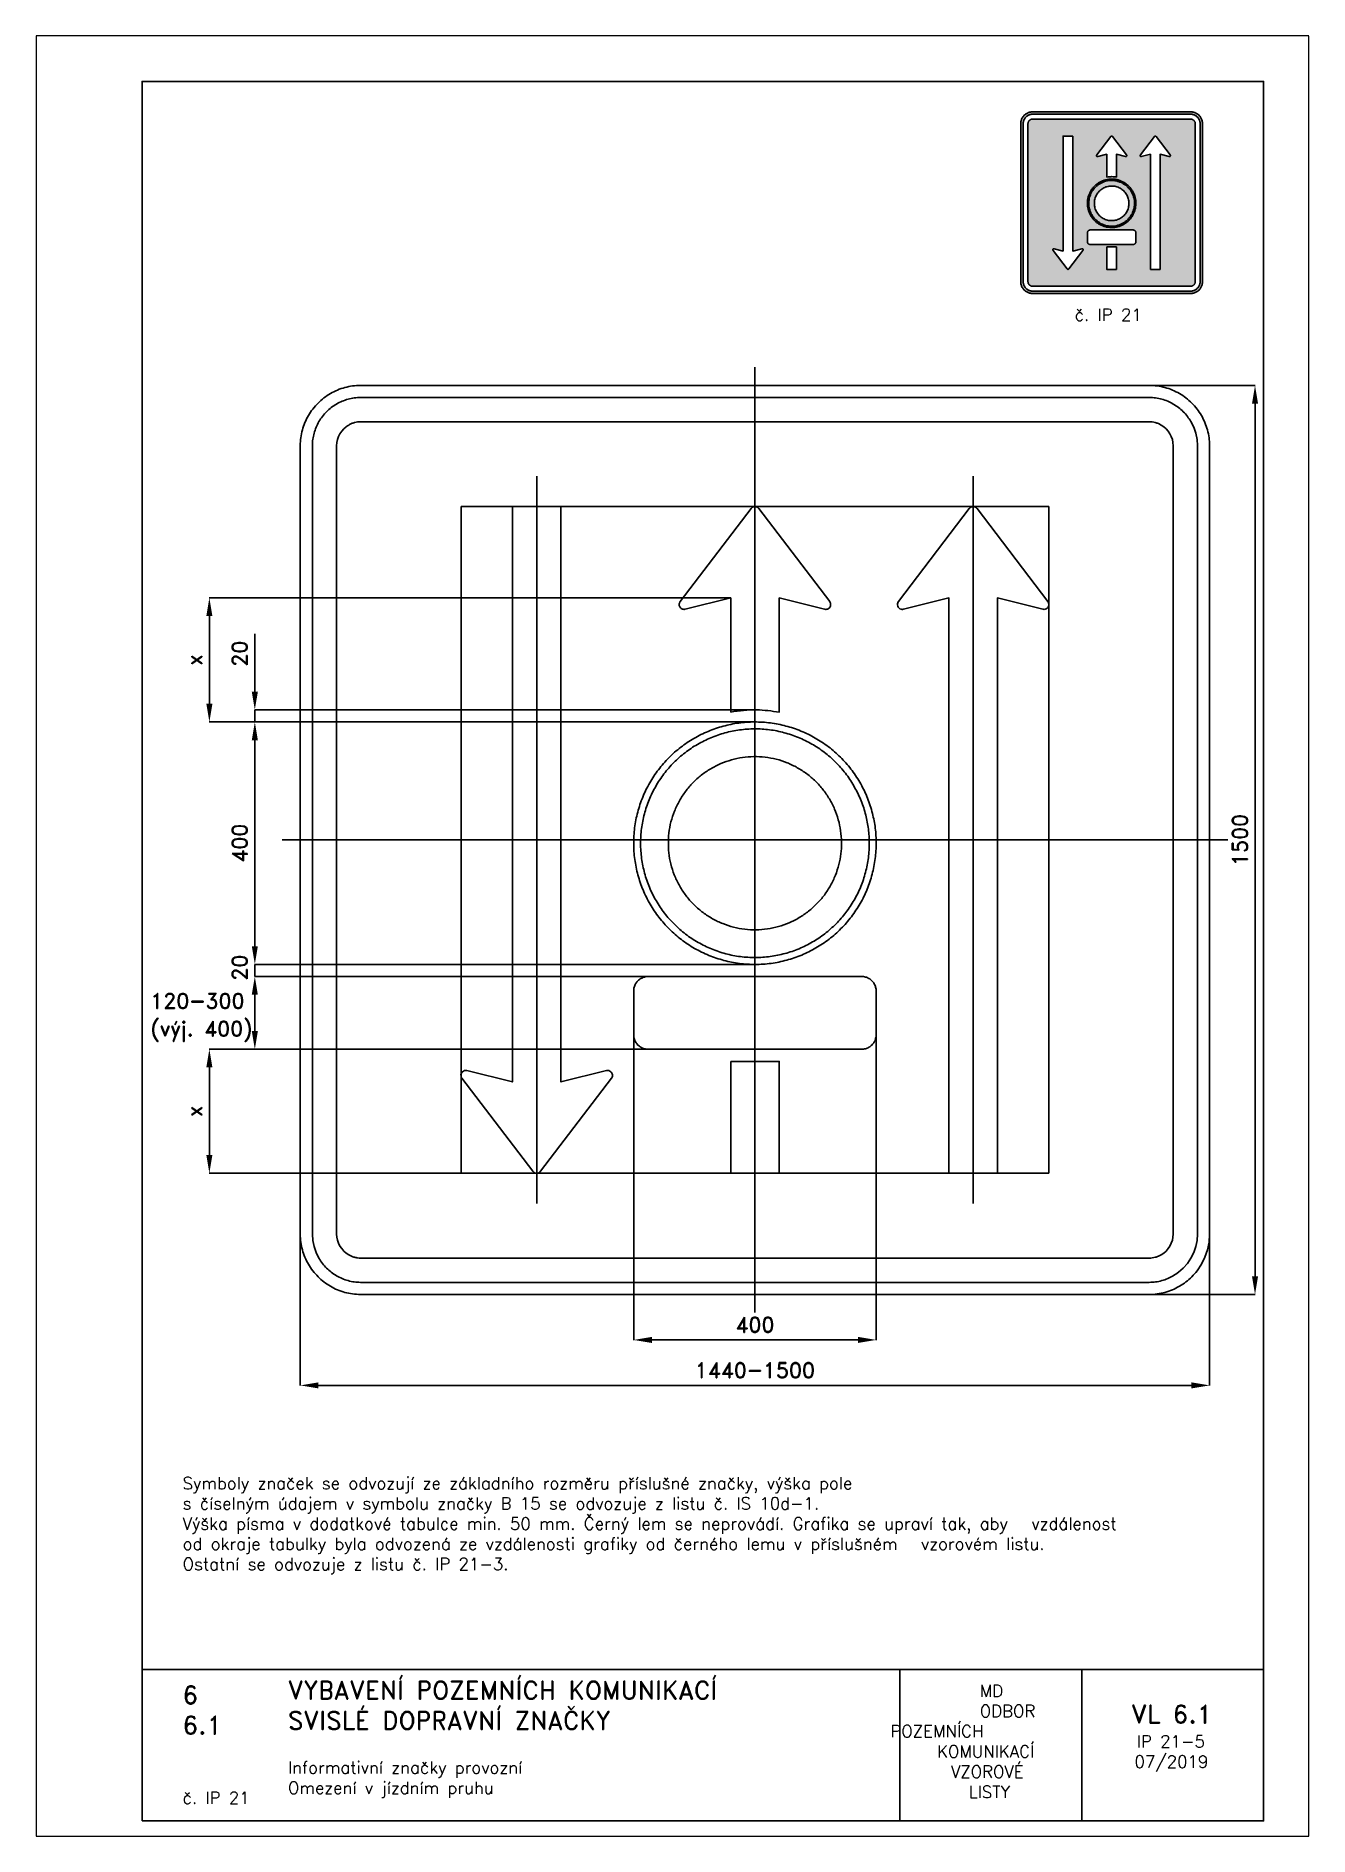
# Paper-space layout 'IP 21-5' of a CAD drawing. Header units: millimetres. Extents: x 0 to 210, y 0 to 297.
# The model-space entities are those that its viewports show. They can reach past a viewport. Long polylines and large blocks are cut down to what shows.
import ezdxf

# ---------------------------------------------------------------- set-up
doc = ezdxf.new("R2010")
doc.units = ezdxf.units.MM
doc.header["$LTSCALE"] = 5
doc.linetypes.add('ČERCHOVANÁX2', pattern=[2, 1, -0.5, 0, -0.5])
doc.linetypes.add('ČÁRKOVANÁX2', pattern=[1.5, 1, -0.5])
for name, color, linetype in [('Kóty', 2, 'Continuous'), ('Rozpiska', 7, 'Continuous'), ('Značka', 7, 'Continuous')]:
    doc.layers.add(name, color=color, linetype=linetype)
doc.layers.add('Rámeček', color=6, linetype='Continuous', plot=False)
doc.styles.get("Standard").update_dxf_attribs({"font": 'romand.shx', "height": 25})
doc.dimstyles.get("Standard").update_dxf_attribs({"dimtxt": 25, "dimasz": 30, "dimexe": 0.18, "dimexo": 0.0625, "dimgap": 12.5, "dimtad": 1, "dimdec": 0, "dimzin": 0, "dimdsep": 46, "dimtxsty": 'Standard', "dimcen": 0.09, "dimadec": 0, "dimazin": 0, "dimtfac": 1, "dimtdec": 0, "dimtofl": 0, "dimtmove": 0, "dimatfit": 3, "dimfxl": 1, "dimtolj": 1, "dimtzin": 0, "dimarcsym": 0})

psp = doc.layouts.new('IP 21-5')

# ---------------------------------------------------------------- texts
at = {"layer": 'Rozpiska', "color": 7, "attachment_point": 1}
for s, width, gutter_width, heights, insert, char_height in [('\\pi8.90476;č. IP 21', 30, 125, [0], (162.44, 252), 2), ('Symboly značek se odvozují ze základního rozměru příslušné značky, výška pole\\Ps číselným údajem v symbolu značky B 15 se odvozuje z listu č. IS 10d-1.{\\H1.83333x; }\\PVýška písma v dodatkové tabulce min. 50 mm. Černý lem se neprovádí. Grafika se upraví tak, aby {\\H1.84127x; }vzdálenost od okraje tabulky byla odvozená ze vzdálenosti grafiky od černého lemu v příslušném {\\H1.80291x; }vzorovém listu.{\\H1.5657x; }\\POstatní se odvozuje z listu č. IP 21-3.{\\H1.64477x; }', 168.9741, 100, [0], (24.19, 59.21), 2), ('6', 149.0422, 100, [0], (24.17, 24.77), 3), ('{\\C6;VYBAVENÍ POZEMNÍCH KOMUNIKACÍ\\P}SVISLÉ DOPRAVNÍ ZNAČKY{\\H1.34524x; }', 149.0422, 100, [0], (41.56, 25.56), 3), ('\\pi14.7414;{\\C6;MD\\P\\pi2.36044;}ODBOR POZEMNÍCH{\\H1.57143x; }\\P\\pi7.69378;KOMUNIKACÍ{\\H1.5x; }\\P\\pi9.97949;{\\C6;VZOROVÉ\\H1.47619x; \\H0.67742x;\\P\\pi12.93187;LISTY\\H1.26984x; }', 33.1018, 100, [0], (140.95, 24.95), 2), ('\\pi1.03113;{\\H1.5x;\\C6;VL 6.1\\P\\pi1.93586;\\H0.66667x;IP 21-5\\H1.66666x; \\H0.6x;\\P\\pi1.5549;07/2019\\H1.80159x; }', 16.0623, 100, [0], (179.66, 21.61), 2), ('6.1', 149.0422, 100, [0], (24.17, 19.78), 3), ('{\\C6;Informativní značky provozní\\P}Omezení v jízdním pruhu{\\H1.83333x; }', 149.0422, 100, [0], (41.56, 12.29), 2), ('{\\C6;č. IP 21}', 18.3305, 100, [2.67], (24.18, 7.3), 2)]:
    psp.add_mtext_dynamic_manual_height_columns(s, width=width, gutter_width=gutter_width, heights=heights, dxfattribs=dict(at, insert=insert, char_height=char_height))

msp = doc.modelspace()

# ---------------------------------------------------------------- texts
at = {"layer": 'Kóty', "insert": (-850, -210.8), "char_height": 25, "attachment_point": 5, "rotation": 90}
msp.add_mtext('\\A1;20', dxfattribs=at)
at = {"layer": 'Kóty', "char_height": 25, "attachment_point": 5}
for s, insert in [('\\A1;120-300', (-919.6, -265.7)), ('\\A1; (výj. 400)', (-921.4, -315.7))]:
    msp.add_mtext(s, dxfattribs=dict(at, insert=insert))

# ---------------------------------------------------------------- blocks, each defined once
blk = doc.blocks.new('*D0')
at = {"layer": 'Defpoints', "color": 0, "transparency": 16777216}
for p in [(-750, -507.4), (750, -603.9), (750, -900)]:
    blk.add_point(p, dxfattribs=at)
at = {"layer": 'Kóty', "color": 0, "lineweight": -2, "transparency": 16777216}
for p, q in [((-750, -507.5), (-750, -900.2)), ((750, -603.9), (750, -900.2)), ((-720, -900), (720, -900))]:
    blk.add_line(p, q, dxfattribs=at)
at = {"layer": 'Kóty', "color": 0, "transparency": 16777216}
for points in [[(-720, -895), (-720, -905), (-750, -900)], [(720, -895), (720, -905), (750, -900)]]:
    blk.add_solid(points, dxfattribs=at)
at = {"layer": 'Kóty', "color": 0, "transparency": 16777216, "insert": (0, -875), "char_height": 25, "attachment_point": 5}
blk.add_mtext('\\A1;1440-1500', dxfattribs=at)
blk = doc.blocks.new('*D1')
at = {"layer": 'Defpoints', "color": 0, "transparency": 16777216}
for p in [(-825, 194.6), (-1.2, 194.6), (1.1, -205.4)]:
    blk.add_point(p, dxfattribs=at)
at = {"layer": 'Kóty', "color": 0, "lineweight": -2, "transparency": 16777216}
for p, q in [((-1.2, 194.6), (-825.2, 194.6)), ((-825, -175.4), (-825, 164.6)), ((1.1, -205.4), (-825.2, -205.4))]:
    blk.add_line(p, q, dxfattribs=at)
at = {"layer": 'Kóty', "color": 0, "transparency": 16777216}
for points in [[(-830, 164.6), (-820, 164.6), (-825, 194.6)], [(-830, -175.4), (-820, -175.4), (-825, -205.4)]]:
    blk.add_solid(points, dxfattribs=at)
at = {"layer": 'Kóty', "color": 0, "transparency": 16777216, "insert": (-850, -5.4), "char_height": 25, "attachment_point": 5, "rotation": 90}
blk.add_mtext('\\A1;400', dxfattribs=at)
blk = doc.blocks.new('*D2')
at = {"layer": 'Defpoints', "color": 0, "transparency": 16777216}
for p in [(-825, 214.6), (1.3, 214.6), (-1.2, 194.6)]:
    blk.add_point(p, dxfattribs=at)
at = {"layer": 'Kóty', "color": 0, "lineweight": -2, "transparency": 16777216}
for p, q in [((-825, 244.6), (-825, 340.1)), ((1.2, 214.6), (-825.2, 214.6)), ((-1.2, 194.6), (-825.2, 194.6)), ((-825, 164.6), (-825, 134.6))]:
    blk.add_line(p, q, dxfattribs=at)
at = {"layer": 'Kóty', "color": 0, "transparency": 16777216}
for points in [[(-830, 244.6), (-820, 244.6), (-825, 214.6)], [(-830, 164.6), (-820, 164.6), (-825, 194.6)]]:
    blk.add_solid(points, dxfattribs=at)
at = {"layer": 'Kóty', "color": 0, "transparency": 16777216, "insert": (-850, 307.3), "char_height": 25, "attachment_point": 5, "rotation": 90}
blk.add_mtext('\\A1;20', dxfattribs=at)
blk = doc.blocks.new('*D3')
at = {"layer": 'Defpoints', "color": 0, "transparency": 16777216}
for p in [(-200, -246), (200, -246), (200, -825)]:
    blk.add_point(p, dxfattribs=at)
at = {"layer": 'Kóty', "color": 0, "lineweight": -2, "transparency": 16777216}
for p, q in [((-200, -246.0625), (-200, -825.18)), ((200, -246.0625), (200, -825.18)), ((-170, -825), (170, -825))]:
    blk.add_line(p, q, dxfattribs=at)
at = {"layer": 'Kóty', "color": 0, "transparency": 16777216}
for points in [[(-170, -820), (-170, -830), (-200, -825)], [(170, -820), (170, -830), (200, -825)]]:
    blk.add_solid(points, dxfattribs=at)
at = {"layer": 'Kóty', "color": 0, "transparency": 16777216, "insert": (0, -800), "char_height": 25, "attachment_point": 5}
blk.add_mtext('\\A1;400', dxfattribs=at)
blk = doc.blocks.new('*D4')
at = {"layer": 'Defpoints', "color": 0, "transparency": 16777216}
for p in [(616.3, 750), (825, 750), (650, -750)]:
    blk.add_point(p, dxfattribs=at)
at = {"layer": 'Kóty', "color": 0, "lineweight": -2, "transparency": 16777216}
for p, q in [((616.4, 750), (825.2, 750)), ((825, -720), (825, 720)), ((650.1, -750), (825.2, -750))]:
    blk.add_line(p, q, dxfattribs=at)
at = {"layer": 'Kóty', "color": 0, "transparency": 16777216}
for points in [[(820, 720), (830, 720), (825, 750)], [(820, -720), (830, -720), (825, -750)]]:
    blk.add_solid(points, dxfattribs=at)
at = {"layer": 'Kóty', "color": 0, "transparency": 16777216, "insert": (800, 0), "char_height": 25, "attachment_point": 5, "rotation": 90}
blk.add_mtext('\\A1;1500', dxfattribs=at)
blk = doc.blocks.new('*D5')
at = {"layer": 'Defpoints', "color": 0, "transparency": 16777216}
for p in [(-900, -345.4), (-136.7, -345.4), (-484.8, -550)]:
    blk.add_point(p, dxfattribs=at)
at = {"layer": 'Kóty', "color": 0, "lineweight": -2, "transparency": 16777216}
for p, q in [((-136.8, -345.4), (-900.2, -345.4)), ((-900, -520), (-900, -375.4)), ((-484.9, -550), (-900.2, -550))]:
    blk.add_line(p, q, dxfattribs=at)
at = {"layer": 'Kóty', "color": 0, "transparency": 16777216}
for points in [[(-905, -375.4), (-895, -375.4), (-900, -345.4)], [(-905, -520), (-895, -520), (-900, -550)]]:
    blk.add_solid(points, dxfattribs=at)
at = {"layer": 'Kóty', "color": 0, "transparency": 16777216, "insert": (-925, -447.7), "char_height": 25, "attachment_point": 5, "rotation": 90}
blk.add_mtext('\\A1;x', dxfattribs=at)
blk = doc.blocks.new('*D6')
at = {"layer": 'Defpoints', "color": 0, "transparency": 16777216}
for p in [(-40, 399.21), (-900, 194.587), (2.618, 194.587)]:
    blk.add_point(p, dxfattribs=at)
at = {"layer": 'Kóty', "color": 0, "lineweight": -2, "transparency": 16777216}
for p, q in [((-40.0625, 399.21), (-900.18, 399.21)), ((-900, 369.21), (-900, 224.587)), ((2.5555, 194.587), (-900.18, 194.587))]:
    blk.add_line(p, q, dxfattribs=at)
at = {"layer": 'Kóty', "color": 0, "transparency": 16777216}
for points in [[(-905, 369.21), (-895, 369.21), (-900, 399.21)], [(-905, 224.587), (-895, 224.587), (-900, 194.587)]]:
    blk.add_solid(points, dxfattribs=at)
at = {"layer": 'Kóty', "color": 0, "transparency": 16777216, "insert": (-925, 296.8985), "char_height": 25, "attachment_point": 5, "rotation": 90}
blk.add_mtext('\\A1;x', dxfattribs=at)

# ---------------------------------------------------------------- dimensions: what is measured, and where the dimension line sits
at = {"layer": 'Kóty'}
for base, p1, p2, picture, middle in [((825, 750), (650, -750), (616.3, 750), '*D4', (800, 0)), ((-825, 214.6), (-1.2, 194.6), (1.3, 214.6), '*D2', (-850, 307.3)), ((-825, 194.6), (1.1, -205.4), (-1.2, 194.6), '*D1', (-850, -5.4))]:
    dim = msp.add_linear_dim(base=base, p1=p1, p2=p2, angle=90, dimstyle='Standard', dxfattribs=at)
    dim.commit()
    dim.dimension.update_dxf_attribs({"geometry": picture, "text_midpoint": middle})
for base, p1, p2, picture, middle in [((-900, 194.6), (-40, 399.2), (2.6, 194.6), '*D6', (-925, 296.9)), ((-900, -345.4), (-484.8, -550), (-136.7, -345.4), '*D5', (-925, -447.7))]:
    dim = msp.add_linear_dim(base=base, p1=p1, p2=p2, angle=90, text='x', dimstyle='Standard', dxfattribs=at)
    dim.commit()
    dim.dimension.update_dxf_attribs({"geometry": picture, "text_midpoint": middle})
dim = msp.add_linear_dim(base=(200, -825), p1=(-200, -246), p2=(200, -246), dimstyle='Standard', dxfattribs=at)
dim.commit()
dim.dimension.update_dxf_attribs({"geometry": '*D3', "text_midpoint": (0, -800)})
dim = msp.add_linear_dim(base=(750, -900), p1=(-750, -507.4), p2=(750, -603.9), text='1440-1500', dimstyle='Standard', dxfattribs=at)
dim.commit()
dim.dimension.update_dxf_attribs({"geometry": '*D0', "text_midpoint": (0, -875)})

# ---------------------------------------------------------------- linework, layer by layer
at = {"layer": 'Kóty'}
for p, q in [((-825, -175.4), (-825, -79.9)), ((1.1, -205.4), (-825.2, -205.4)), ((-12.3, -225.4), (-825.2, -225.4)), ((-164.5, -225.4), (-825.2, -225.4)), ((-825, -255.4), (-825, -285.4)), ((-825, -315.4), (-825, -255.4)), ((-164.5, -345.4), (-825.2, -345.4))]:
    msp.add_line(p, q, dxfattribs=at)
for points in [[(-825, 194.6), (-825, 214.6)], [(-825, -225.4), (-825, -205.4)]]:
    msp.add_lwpolyline(points, dxfattribs=at)
for points in [[(-830, -175.4), (-820, -175.4), (-825, -205.4)], [(-830, -255.4), (-820, -255.4), (-825, -225.4)], [(-830, -255.4), (-820, -255.4), (-825, -225.4)], [(-830, -315.4), (-820, -315.4), (-825, -345.4)]]:
    msp.add_solid(points, dxfattribs=at)
at = {"layer": 'Značka', "color": 6, "linetype": 'ČERCHOVANÁX2', "ltscale": 5}
for points in [[(0, -780), (0, 780)], [(-360, -600), (-360, 600)], [(360, -600), (360, 600)], [(780, 0), (-780, 0)]]:
    msp.add_lwpolyline(points, dxfattribs=at)
at = {"layer": 'Značka', "color": 5}
for points in [[(-650, -750), (-650.4, -750), (-650.8, -750, -0.032183), (-663.7, -749.1, -0.035439), (-676.4, -746.5, -0.036257), (-688.7, -742.3, -0.03443), (-700.2, -736.5, -0.033714), (-711, -729.3, -0.034097), (-720.7, -720.7, -0.034214), (-729.3, -711, -0.034227), (-736.5, -700.2, -0.034043), (-742.3, -688.7, -0.033425), (-746.5, -676.4, -0.034175), (-749.1, -663.7, -0.036736), (-750, -650.8), (-750, -650.4), (-750, -650), (-750, 650), (-750, 650.4), (-750, 650.8, -0.032197), (-749.1, 663.7, -0.035467), (-746.5, 676.4, -0.03632), (-742.3, 688.7, -0.034471), (-736.5, 700.2, -0.033721), (-729.3, 711, -0.034099), (-720.7, 720.7, -0.034202), (-711, 729.3, -0.034225), (-700.2, 736.5, -0.034051), (-688.6, 742.3, -0.033415), (-676.4, 746.5, -0.034124), (-663.7, 749.1, -0.036744), (-650.8, 750), (-650.4, 750), (-650, 750), (650, 750), (650.4, 750), (650.8, 750, -0.032182), (663.7, 749.1, -0.035447), (676.4, 746.5, -0.036272), (688.7, 742.3, -0.034433), (700.2, 736.5, -0.033723), (711, 729.3, -0.034091), (720.7, 720.7, -0.034221), (729.3, 711, -0.034225), (736.5, 700.2, -0.034038), (742.3, 688.6, -0.033425), (746.5, 676.4, -0.034173), (749.1, 663.7, -0.036736), (750, 650.8), (750, 650.4), (750, 650), (750, -650), (750, -650.4), (750, -650.8), (749.1, -663.7), (746.5, -676.4), (742.3, -688.7), (736.5, -700.2), (729.3, -711, -0.034106), (720.7, -720.7, -0.034203), (711, -729.3, -0.034227), (700.2, -736.5, -0.034044), (688.6, -742.3, -0.033411), (676.4, -746.5, -0.034122), (663.7, -749.1, -0.036743), (650.8, -750), (650.4, -750), (650, -750), (-650, -750)], [(-650, -730), (-650.3, -730), (-650.6, -730, -0.032184), (-661, -729.3, -0.035448), (-671.1, -727.2, -0.036282), (-680.9, -723.8, -0.034422), (-690.2, -719.2, -0.033745), (-698.8, -713.4, -0.034102), (-706.6, -706.6, -0.034186), (-713.4, -698.8, -0.034203), (-719.2, -690.2), (-723.8, -680.9), (-727.2, -671.1), (-729.3, -661), (-730, -650.6), (-730, -650.3), (-730, -650), (-730, 650), (-730, 650.3), (-730, 650.6, -0.032179), (-729.3, 661, -0.035489), (-727.2, 671.1, -0.036281), (-723.9, 680.9, -0.03442), (-719.2, 690.2, -0.033728), (-713.4, 698.8, -0.034073), (-706.6, 706.6, -0.034239), (-698.8, 713.4, -0.034199), (-690.2, 719.2, -0.034034), (-680.9, 723.8, -0.033414), (-671.1, 727.2, -0.034124), (-660.9, 729.3, -0.03674), (-650.6, 730), (-650.3, 730), (-650, 730), (650, 730), (650.3, 730), (650.6, 730, -0.032183), (661, 729.3, -0.035447), (671.1, 727.2, -0.036274), (680.9, 723.9, -0.034414), (690.2, 719.2, -0.033745), (698.8, 713.4, -0.034097), (706.6, 706.6, -0.034187), (713.4, 698.8, -0.034206), (719.2, 690.2), (723.8, 680.9), (727.2, 671.1), (729.3, 660.9), (730, 650.6), (730, 650.3), (730, 650), (730, -650), (730, -650.3), (730, -650.6), (729.3, -661), (727.2, -671.1), (723.9, -680.9), (719.2, -690.2), (713.4, -698.8), (706.6, -706.6), (698.8, -713.4, -0.034206), (690.2, -719.2, -0.034031), (680.9, -723.8, -0.033421), (671.1, -727.2, -0.034122), (660.9, -729.3, -0.036744), (650.6, -730), (650.3, -730), (650, -730), (-650, -730)], [(-650, -690), (650, -690), (650.2, -690), (650.3, -690, 0.032185), (655.5, -689.6, 0.035459), (660.5, -688.6, 0.036277), (665.5, -686.9), (670.1, -684.6), (674.4, -681.7), (678.3, -678.3), (681.7, -674.4), (684.6, -670.1), (686.9, -665.5), (688.6, -660.6), (689.6, -655.5), (690, -650.3), (690, -650.2), (690, -650), (690, 650), (690, 650.2), (690, 650.3), (689.6, 655.5), (688.6, 660.5), (686.9, 665.5), (684.6, 670.1), (681.7, 674.4), (678.3, 678.3), (674.4, 681.7), (670.1, 684.6), (665.5, 686.9, 0.033409), (660.5, 688.6, 0.034186), (655.5, 689.6, 0.036746), (650.3, 690), (650.2, 690), (650, 690), (-650, 690), (-650.2, 690), (-650.3, 690, 0.032185), (-655.5, 689.6, 0.035458), (-660.6, 688.6, 0.036271), (-665.5, 686.9, 0.034382), (-670.1, 684.6, 0.03365), (-674.4, 681.7), (-678.3, 678.3), (-681.7, 674.4), (-684.6, 670.1), (-686.9, 665.5), (-688.6, 660.5), (-689.6, 655.5), (-690, 650.3), (-690, 650.2), (-690, 650), (-690, -650), (-690, -650.2), (-690, -650.3), (-689.6, -655.5), (-688.6, -660.6), (-686.9, -665.5), (-684.6, -670.1), (-681.7, -674.4), (-678.3, -678.3), (-674.4, -681.7), (-670.1, -684.6), (-665.5, -686.9, 0.033404), (-660.6, -688.6, 0.034161), (-655.5, -689.7, 0.036749), (-650.3, -690), (-650.2, -690), (-650, -690)], [(-320, 550), (-400, 550), (-400, -375.2), (-400, -399.2), (-475, -380.7), (-475.4, -380.6), (-475.7, -380.5), (-477.3, -380.4), (-478.9, -380.7), (-480.7, -381.4), (-482.3, -382.5), (-483.6, -384), (-484.4, -385.8), (-484.9, -387.7), (-484.8, -389.7), (-484.4, -391.2), (-483.7, -392.6), (-483.5, -393), (-483.3, -393.3), (-366.4, -546.8), (-366.1, -547.1), (-365.9, -547.4), (-364.8, -548.4), (-363.6, -549.2), (-361.8, -549.8), (-360, -550, 0.060977), (-358.2, -549.8), (-356.4, -549.2), (-355.2, -548.4), (-354.1, -547.4), (-353.9, -547.1), (-353.6, -546.8), (-236.7, -393.3), (-236.5, -392.9), (-236.3, -392.6), (-235.6, -391.2), (-235.2, -389.7), (-235.1, -387.7), (-235.6, -385.8), (-236.4, -384), (-237.7, -382.5), (-239.3, -381.4), (-241.1, -380.7), (-242.7, -380.4, 0.057454), (-244.3, -380.5), (-244.6, -380.6), (-245, -380.7), (-320, -399.2), (-320, -375.2), (-320, 550)], [(-40, 211), (-40, 375.2), (-40, 399.2), (-115, 380.7), (-115.3, 380.6), (-115.7, 380.5, -0.052454), (-117.3, 380.4, -0.052733), (-118.9, 380.7, -0.065457), (-120.7, 381.4, -0.065427), (-122.3, 382.5, -0.06536), (-123.6, 384, -0.065197), (-124.4, 385.8, -0.064818), (-124.9, 387.7, -0.063677), (-124.8, 389.7, -0.052648), (-124.4, 391.2, -0.057451), (-123.7, 392.6), (-123.5, 392.9), (-123.3, 393.3), (-6.4, 546.8), (-6.1, 547.1), (-5.9, 547.4, -0.048978), (-4.8, 548.4, -0.04913), (-3.6, 549.2, -0.061127), (-1.8, 549.8, -0.061408), (0, 550, -0.061033), (1.8, 549.8, -0.059478), (3.6, 549.2, -0.049144), (4.8, 548.4, -0.053611), (5.9, 547.4), (6.1, 547.1), (6.4, 546.8), (123.3, 393.3), (123.5, 392.9), (123.7, 392.6, -0.052533), (124.4, 391.2, -0.0526), (124.8, 389.7, -0.065501), (124.9, 387.7, -0.065464), (124.4, 385.8, -0.065361), (123.6, 384, -0.06523), (122.3, 382.5, -0.064869), (120.7, 381.4, -0.06369), (118.9, 380.7, -0.052701), (117.3, 380.4, -0.05745), (115.7, 380.5), (115.3, 380.6), (115, 380.7), (40, 399.2), (40, 375.2), (40, 210.9, 0.007833), (21.4, 213.3, 0.023767), (2.9, 214.6, 0.027426), (-18.6, 213.6, 0.009025), (-40, 211)], [(320, -550), (400, -550), (400, 375.2), (400, 399.2), (475, 380.7), (475.4, 380.6), (475.7, 380.5), (477.3, 380.4), (478.9, 380.7), (480.7, 381.4), (482.3, 382.5), (483.6, 384), (484.4, 385.8), (484.9, 387.7), (484.8, 389.7), (484.4, 391.2), (483.7, 392.6), (483.5, 392.9), (483.3, 393.3), (366.4, 546.8), (366.1, 547.1), (365.9, 547.4), (364.8, 548.4), (363.6, 549.2), (361.8, 549.8), (360, 550, 0.060994), (358.2, 549.8), (356.4, 549.2), (355.2, 548.4), (354.1, 547.4), (353.9, 547.1), (353.6, 546.8), (236.7, 393.3), (236.5, 392.9), (236.3, 392.6), (235.6, 391.2), (235.2, 389.7), (235.1, 387.7), (235.6, 385.8), (236.4, 384), (237.7, 382.5), (239.3, 381.4), (241.1, 380.7), (242.7, 380.4, 0.057454), (244.3, 380.5), (244.6, 380.6), (245, 380.7), (320, 399.2), (320, 375.2), (320, -550)], [(200, -5.4), (200, -6.7), (200, -8, -0.032168), (198, -34.1, -0.035724), (192.5, -59.7, -0.036668), (183.9, -84.4, -0.034755), (171.9, -107.7, -0.034037), (157.1, -129.3, -0.034453), (139.6, -148.7, -0.034562), (119.7, -165.7, -0.034428), (97.7, -179.9, -0.034392), (74.1, -191.2, -0.03442), (49.2, -199.2, -0.034423), (23.5, -204.1, -0.034416), (-2.6, -205.4, -0.034417), (-28.7, -203.4, -0.034417), (-54.3, -197.9, -0.034417), (-79, -189.2, -0.034417), (-102.3, -177.3, -0.034417), (-123.9, -162.5, -0.034417), (-143.3, -145, -0.034416), (-160.3, -125.1, -0.034415), (-174.5, -103.1, -0.034414), (-185.8, -79.5, -0.034415), (-193.8, -54.6, -0.034418), (-198.7, -28.9, -0.034416), (-200, -2.8, -0.034419), (-198, 23.3, -0.034419), (-192.5, 48.9, -0.034421), (-183.8, 73.6, -0.034419), (-171.9, 96.9, -0.034416), (-157.1, 118.5, -0.034415), (-139.6, 137.9, -0.034418), (-119.7, 154.9, -0.034418), (-97.7, 169.1, -0.034419), (-74.1, 180.4, -0.034421), (-49.2, 188.5, -0.034418), (-23.5, 193.3, -0.034419), (2.6, 194.6, -0.034417), (28.7, 192.6, -0.034416), (54.3, 187.1, -0.034417), (79, 178.4, -0.034421), (102.3, 166.5, -0.034418), (123.9, 151.7, -0.034406), (143.3, 134.2, -0.034415), (160.3, 114.3, -0.034488), (174.5, 92.3, -0.034419), (185.8, 68.8, -0.034075), (193.8, 43.8, -0.032791), (198.6, 19.4, -0.034264), (200, -5.4)], [(-176, -345.4), (-176.1, -345.4), (-176.2, -345.4, -0.032192), (-179.3, -345.2, -0.035433), (-182.3, -344.5, -0.036272), (-185.3, -343.5, -0.034402), (-188.1, -342.1, -0.033732), (-190.6, -340.4, -0.034084), (-193, -338.4, -0.034208), (-195, -336, -0.03424), (-196.8, -333.4, -0.034056), (-198.1, -330.7, -0.033437), (-199.1, -327.7, -0.034121), (-199.8, -324.7, -0.036753), (-200, -321.6), (-200, -321.5), (-200, -321.4), (-200, -249.4), (-200, -249.3), (-200, -249.2, -0.032183), (-199.8, -246.1, -0.035464), (-199.1, -243.1, -0.03626), (-198.2, -240.1, -0.034437), (-196.8, -237.3, -0.033716), (-195, -234.8, -0.034077), (-193, -232.4, -0.034214), (-190.6, -230.4, -0.034235), (-188.1, -228.6, -0.034056), (-185.3, -227.3, -0.033421), (-182.3, -226.2, -0.034102), (-179.3, -225.6, -0.036753), (-176.2, -225.4), (-176.1, -225.4), (-176, -225.4), (176, -225.4), (176.1, -225.4), (176.2, -225.4, -0.032182), (179.3, -225.6, -0.035443), (182.3, -226.2, -0.036281), (185.3, -227.2, -0.034419), (188.1, -228.6, -0.033748), (190.6, -230.4, -0.034107), (193, -232.4, -0.034214), (195, -234.8, -0.034235), (196.8, -237.3, -0.034056), (198.1, -240.1, -0.033437), (199.1, -243.1, -0.034121), (199.8, -246.1, -0.036713), (200, -249.2), (200, -249.3), (200, -249.4), (200, -321.4), (200, -321.5), (200, -321.6, -0.032183), (199.8, -324.7, -0.035464), (199.1, -327.7, -0.03626), (198.2, -330.7, -0.034437), (196.8, -333.4, -0.033721), (195, -336, -0.034071), (193, -338.4, -0.034221), (190.6, -340.4, -0.034235), (188.1, -342.1, -0.034056), (185.3, -343.5, -0.033412), (182.3, -344.5, -0.034121), (179.3, -345.2, -0.036753), (176.2, -345.4), (176.1, -345.4), (176, -345.4), (-176, -345.4)]]:
    msp.add_lwpolyline(points, format="xyb", dxfattribs=at)
at = {"layer": 'Značka', "color": 6, "linetype": 'ČÁRKOVANÁX2', "ltscale": 2.5}
msp.add_lwpolyline([(-484.8, -550), (-484.8, 550), (484.8, 550), (484.8, -550), (-484.8, -550)], dxfattribs=at)
at = {"layer": 'Značka', "color": 1}
for points in [[(188.6, -5.4), (188.6, -6.6), (188.6, -7.9, -0.032165), (186.7, -32.4, -0.03572), (181.5, -56.6, -0.036665), (173.4, -79.9, -0.034753), (162.1, -101.8, -0.03404), (148.1, -122.2, -0.034455), (131.6, -140.5, -0.03456), (112.9, -156.6, -0.034426), (92.1, -169.9, -0.034393), (69.9, -180.6, -0.034418), (46.4, -188.2, -0.034423), (22.2, -192.7, -0.034418), (-2.5, -194, -0.034418), (-27.1, -192.1, -0.034419), (-51.2, -186.9, -0.034418), (-74.5, -178.7, -0.03442), (-96.4, -167.5, -0.034416), (-116.8, -153.5, -0.034418), (-135.1, -137, -0.034414), (-151.2, -118.3, -0.034415), (-164.5, -97.5, -0.034417), (-175.2, -75.3, -0.034419), (-182.8, -51.8, -0.034416), (-187.3, -27.6, -0.034414), (-188.6, -2.9, -0.034418), (-186.7, 21.7, -0.034418), (-181.5, 45.8, -0.034413), (-173.3, 69.1, -0.034414), (-162.1, 91, -0.034415), (-148.2, 111.4, -0.034417), (-131.6, 129.7, -0.034418), (-112.9, 145.8, -0.034419), (-92.1, 159.1, -0.034419), (-69.9, 169.8, -0.034416), (-46.4, 177.4, -0.034416), (-22.2, 181.9, -0.034419), (2.5, 183.2, -0.034418), (27.1, 181.3, -0.034418), (51.2, 176.1, -0.034418), (74.5, 167.9, -0.034415), (96.4, 156.7, -0.034418), (116.8, 142.8, -0.034405), (135.1, 126.2, -0.034417), (151.2, 107.5, -0.034486), (164.5, 86.7, -0.034417), (175.2, 64.5, -0.034076), (182.8, 41, -0.032795), (187.2, 18, -0.034268), (188.6, -5.4)], [(142.9, -5.4), (142.9, -4.5), (142.8, -3.5, 0.032169), (141.4, 15.1, 0.035722), (137.5, 33.4, 0.036665), (131.4, 51, 0.034753), (122.8, 67.6, 0.034038), (112.2, 83.1, 0.034456), (99.7, 96.9, 0.034563), (85.5, 109.1, 0.034428), (69.8, 119.2, 0.034387), (53, 127.3, 0.034418), (35.2, 133.1, 0.034422), (16.8, 136.5, 0.034416), (-1.9, 137.4, 0.034419), (-20.5, 136, 0.034418), (-38.8, 132.1, 0.034415), (-56.4, 125.9, 0.034413), (-73, 117.4, 0.034415), (-88.5, 106.8, 0.03441), (-102.3, 94.3, 0.034413), (-114.5, 80.1, 0.034417), (-124.6, 64.4, 0.034418), (-132.7, 47.6, 0.034417), (-138.5, 29.8, 0.034416), (-141.9, 11.4, 0.034416), (-142.8, -7.3, 0.034413), (-141.4, -25.9, 0.034415), (-137.5, -44.2, 0.03442), (-131.3, -61.8, 0.034418), (-122.8, -78.4, 0.034415), (-112.2, -93.9, 0.034419), (-99.7, -107.7, 0.034418), (-85.5, -119.9, 0.034418), (-69.8, -130, 0.034417), (-53, -138.1, 0.034416), (-35.2, -143.9, 0.034419), (-16.8, -147.3, 0.034416), (1.9, -148.2, 0.034416), (20.5, -146.8, 0.034414), (38.8, -142.9, 0.034417), (56.4, -136.7, 0.034414), (73, -128.2, 0.034417), (88.5, -117.6, 0.034406), (102.3, -105.1, 0.034414), (114.5, -90.9, 0.034488), (124.6, -75.2, 0.034418), (132.7, -58.4, 0.034077), (138.5, -40.6, 0.032788), (141.8, -23.1, 0.034269), (142.9, -5.4)]]:
    msp.add_lwpolyline(points, format="xyb", dxfattribs=at)
at = {"layer": 'Značka', "color": 5}
msp.add_lwpolyline([(-40, -365.4), (40, -365.4), (40, -550), (-40, -550), (-40, -365.4)], dxfattribs=at)

msp.set_redraw_order([(e.dxf.handle, doc.entitydb.next_handle()) for e in msp.query("TEXT MTEXT ATTDEF DIMENSION ARC_DIMENSION")])  # texts and dimensions are drawn at this point

# ---------------------------------------------------------------- hatches: boundary and pattern name
at = {"layer": 'Značka'}
h = psp.add_hatch(color=170, dxfattribs=at)
h.dxf.hatch_style = 1
edge = h.paths.add_edge_path(flags=0)
edge.add_line((173.92, 262.59), (173.92, 262.59))
edge.add_line((173.92, 262.59), (173.92, 262.59))
edge.add_arc((173.92, 263.08), 0.483, 262.3069, 269.6822, ccw=False)
edge.add_arc((173.92, 263.03), 0.44, 254.2016, 262.3189, ccw=False)
edge.add_arc((173.9, 263.02), 0.429, 247.1598, 255.4691, ccw=False)
edge.add_arc((173.91, 263.05), 0.452, 239.2965, 247.1778, ccw=False)
edge.add_arc((173.91, 263.06), 0.461, 232.4409, 240.1688, ccw=False)
edge.add_arc((173.91, 263.05), 0.457, 224.6428, 232.4513, ccw=False)
edge.add_arc((173.9, 263.06), 0.455, 217.5606, 225.3973, ccw=False)
edge.add_arc((173.9, 263.06), 0.454, 209.7425, 217.5866, ccw=False)
edge.add_arc((173.9, 263.06), 0.457, 202.6971, 210.499, ccw=False)
edge.add_arc((173.91, 263.07), 0.466, 195.0183, 202.6786, ccw=False)
edge.add_arc((173.9, 263.07), 0.457, 188.0257, 195.8426, ccw=False)
edge.add_arc((173.87, 263.07), 0.423, 179.5957, 188.0152, ccw=False)
edge.add_line((173.44, 263.07), (173.44, 263.07))
edge.add_line((173.44, 263.07), (173.44, 263.07))
edge.add_line((173.44, 263.07), (173.44, 264.51))
edge.add_line((173.44, 264.51), (173.44, 264.51))
edge.add_line((173.44, 264.51), (173.44, 264.52))
edge.add_arc((173.93, 264.51), 0.483, 172.3079, 179.6812, ccw=False)
edge.add_arc((173.88, 264.52), 0.439, 164.1981, 172.3224, ccw=False)
edge.add_arc((173.88, 264.53), 0.429, 157.1786, 165.4852, ccw=False)
edge.add_arc((173.9, 264.52), 0.452, 149.2761, 157.1653, ccw=False)
edge.add_arc((173.91, 264.52), 0.462, 142.4427, 150.1669, ccw=False)
edge.add_arc((173.9, 264.53), 0.456, 134.6452, 142.4521, ccw=False)
edge.add_arc((173.91, 264.53), 0.455, 127.5737, 135.4118, ccw=False)
edge.add_arc((173.91, 264.53), 0.455, 119.7328, 127.5757, ccw=False)
edge.add_arc((173.91, 264.53), 0.457, 112.6806, 120.4825, ccw=False)
edge.add_arc((173.92, 264.53), 0.466, 105.0436, 112.7002, ccw=False)
edge.add_arc((173.92, 264.54), 0.457, 98.0099, 105.8224, ccw=False)
edge.add_arc((173.92, 264.57), 0.423, 89.6129, 98.0324, ccw=False)
edge.add_line((173.92, 264.99), (173.92, 264.99))
edge.add_line((173.92, 264.99), (173.92, 264.99))
edge.add_line((173.92, 264.99), (180.96, 264.99))
edge.add_line((180.96, 264.99), (180.97, 264.99))
edge.add_line((180.97, 264.99), (180.97, 264.99))
edge.add_arc((180.96, 264.51), 0.483, 82.308, 89.6811, ccw=False)
edge.add_arc((180.97, 264.55), 0.439, 74.2005, 82.32, ccw=False)
edge.add_arc((180.98, 264.56), 0.429, 67.1588, 75.4701, ccw=False)
edge.add_arc((180.97, 264.54), 0.452, 59.2945, 67.1798, ccw=False)
edge.add_arc((180.98, 264.53), 0.461, 52.439, 60.1706, ccw=False)
edge.add_arc((180.98, 264.53), 0.456, 44.6402, 52.4539, ccw=False)
edge.add_arc((180.98, 264.53), 0.455, 37.5599, 45.398, ccw=False)
edge.add_arc((180.98, 264.53), 0.454, 29.7431, 37.586, ccw=False)
edge.add_arc((180.98, 264.52), 0.457, 22.6971, 30.499, ccw=False)
edge.add_arc((180.98, 264.52), 0.466, 15.0243, 22.6846, ccw=False)
edge.add_arc((180.99, 264.51), 0.457, 8.0257, 15.8426, ccw=False)
edge.add_arc((181.02, 264.52), 0.423, -0.4008, 8.0093, ccw=False)
edge.add_line((181.44, 264.52), (181.44, 264.51))
edge.add_line((181.44, 264.51), (181.44, 264.51))
edge.add_line((181.44, 264.51), (181.44, 263.07))
edge.add_line((181.44, 263.07), (181.44, 263.07))
edge.add_line((181.44, 263.07), (181.44, 263.07))
edge.add_arc((180.96, 263.07), 0.483, 352.3079, 359.6812, ccw=False)
edge.add_arc((181, 263.07), 0.439, 344.1944, 352.3186, ccw=False)
edge.add_arc((181.01, 263.05), 0.429, 337.1845, 345.4911, ccw=False)
edge.add_arc((180.99, 263.06), 0.452, 329.2761, 337.1653, ccw=False)
edge.add_arc((180.98, 263.06), 0.461, 322.4319, 330.1573, ccw=False)
edge.add_arc((180.98, 263.06), 0.457, 314.6581, 322.4636, ccw=False)
edge.add_arc((180.98, 263.05), 0.455, 307.5728, 315.4127, ccw=False)
edge.add_arc((180.98, 263.05), 0.455, 299.7328, 307.5757, ccw=False)
edge.add_arc((180.97, 263.05), 0.457, 292.6806, 300.4825, ccw=False)
edge.add_arc((180.97, 263.06), 0.466, 285.0446, 292.6991, ccw=False)
edge.add_arc((180.97, 263.05), 0.457, 278.0077, 285.8246, ccw=False)
edge.add_arc((180.97, 263.02), 0.423, 269.6129, 278.0324, ccw=False)
edge.add_line((180.97, 262.59), (180.97, 262.59))
edge.add_line((180.97, 262.59), (180.96, 262.59))
edge.add_line((180.96, 262.59), (173.92, 262.59))
edge = h.paths.add_edge_path(flags=0)
edge.add_line((181.21, 269.39), (181.21, 269.37))
edge.add_line((181.21, 269.37), (181.21, 269.34))
edge.add_arc((177.38, 269.39), 3.84, 351.9489, 359.3182, ccw=False)
edge.add_arc((177.75, 269.33), 3.46, 343.7815, 351.9645, ccw=False)
edge.add_arc((177.82, 269.24), 3.37, 336.6363, 345.0355, ccw=False)
edge.add_arc((177.65, 269.31), 3.55, 328.6848, 336.6463, ccw=False)
edge.add_arc((177.56, 269.3), 3.63, 321.7687, 329.5671, ccw=False)
edge.add_arc((177.59, 269.27), 3.58, 313.8827, 321.7761, ccw=False)
edge.add_arc((177.56, 269.23), 3.57, 306.7393, 314.6568, ccw=False)
edge.add_arc((177.55, 269.24), 3.59, 298.8586, 306.7453, ccw=False)
edge.add_arc((177.51, 269.22), 3.59, 291.7489, 299.628, ccw=False)
edge.add_arc((177.51, 269.22), 3.59, 283.8698, 291.7546, ccw=False)
edge.add_arc((177.47, 269.21), 3.59, 276.7461, 284.6322, ccw=False)
edge.add_arc((177.46, 269.21), 3.59, 268.8687, 276.7536, ccw=False)
edge.add_arc((177.42, 269.21), 3.59, 261.7455, 269.6305, ccw=False)
edge.add_arc((177.42, 269.21), 3.59, 253.8689, 261.7541, ccw=False)
edge.add_arc((177.37, 269.22), 3.59, 246.7457, 254.6306, ccw=False)
edge.add_arc((177.37, 269.22), 3.59, 238.8692, 246.7544, ccw=False)
edge.add_arc((177.33, 269.25), 3.59, 231.7474, 239.6319, ccw=False)
edge.add_arc((177.33, 269.25), 3.59, 223.8683, 231.7533, ccw=False)
edge.add_arc((177.3, 269.28), 3.59, 216.7467, 224.6307, ccw=False)
edge.add_arc((177.3, 269.28), 3.59, 208.8687, 216.753, ccw=False)
edge.add_arc((177.27, 269.32), 3.59, 201.7451, 209.6297, ccw=False)
edge.add_arc((177.27, 269.32), 3.59, 193.8696, 201.7548, ccw=False)
edge.add_arc((177.26, 269.37), 3.59, 186.7465, 194.6309, ccw=False)
edge.add_arc((177.26, 269.37), 3.59, 178.8692, 186.7531, ccw=False)
edge.add_arc((177.26, 269.42), 3.59, 171.7456, 179.6305, ccw=False)
edge.add_arc((177.26, 269.42), 3.59, 163.8708, 171.7557, ccw=False)
edge.add_arc((177.27, 269.46), 3.59, 156.747, 164.6308, ccw=False)
edge.add_arc((177.27, 269.47), 3.59, 148.8698, 156.7538, ccw=False)
edge.add_arc((177.3, 269.51), 3.59, 141.7444, 149.6285, ccw=False)
edge.add_arc((177.3, 269.51), 3.59, 133.8701, 141.7547, ccw=False)
edge.add_arc((177.33, 269.54), 3.59, 126.746, 134.6309, ccw=False)
edge.add_arc((177.33, 269.54), 3.59, 118.8682, 126.7535, ccw=False)
edge.add_arc((177.37, 269.56), 3.59, 111.7469, 119.632, ccw=False)
edge.add_arc((177.38, 269.56), 3.59, 103.8693, 111.7536, ccw=False)
edge.add_arc((177.42, 269.58), 3.59, 96.7469, 104.6314, ccw=False)
edge.add_arc((177.42, 269.58), 3.59, 88.8686, 96.7537, ccw=False)
edge.add_arc((177.47, 269.57), 3.59, 81.7456, 89.6305, ccw=False)
edge.add_arc((177.47, 269.57), 3.59, 73.869, 81.754, ccw=False)
edge.add_arc((177.52, 269.56), 3.59, 66.7464, 74.6314, ccw=False)
edge.add_arc((177.52, 269.56), 3.59, 58.8687, 66.7528, ccw=False)
edge.add_arc((177.56, 269.54), 3.59, 51.7459, 59.6308, ccw=False)
edge.add_arc((177.56, 269.54), 3.59, 43.8714, 51.7534, ccw=False)
edge.add_arc((177.59, 269.5), 3.59, 36.7486, 44.6333, ccw=False)
edge.add_arc((177.6, 269.51), 3.58, 28.8585, 36.7591, ccw=False)
edge.add_arc((177.62, 269.46), 3.59, 21.7291, 29.6139, ccw=False)
edge.add_arc((177.58, 269.45), 3.63, 13.9267, 21.7333, ccw=False)
edge.add_arc((177.63, 269.41), 3.58, 7.1975, 14.7109, ccw=False)
edge.add_arc((177.79, 269.43), 3.42, -0.6393, 7.2113, ccw=False)
edge = h.paths.add_edge_path(flags=0)
edge.add_line((180.3, 269.39), (180.3, 269.41))
edge.add_line((180.3, 269.41), (180.3, 269.43))
edge.add_arc((177.39, 269.39), 2.91, 0.6812, 8.0513)
edge.add_arc((177.68, 269.44), 2.62, 8.036, 16.2194)
edge.add_arc((177.73, 269.51), 2.55, 14.9643, 23.3635)
edge.add_arc((177.6, 269.45), 2.69, 23.3572, 31.3189)
edge.add_arc((177.53, 269.46), 2.75, 30.4312, 38.2291)
edge.add_arc((177.56, 269.48), 2.71, 38.2248, 46.1184)
edge.add_arc((177.53, 269.51), 2.71, 45.3416, 53.2597)
edge.add_arc((177.53, 269.5), 2.72, 53.253, 61.1403)
edge.add_arc((177.49, 269.52), 2.72, 60.3734, 68.2513)
edge.add_arc((177.5, 269.52), 2.72, 68.2459, 76.1309)
edge.add_arc((177.46, 269.53), 2.72, 75.367, 83.2528)
edge.add_arc((177.46, 269.53), 2.72, 83.2488, 91.1332)
edge.add_arc((177.42, 269.53), 2.72, 90.3684, 98.2536)
edge.add_arc((177.42, 269.53), 2.72, 98.2459, 106.1307)
edge.add_arc((177.39, 269.52), 2.72, 105.3692, 113.2534)
edge.add_arc((177.39, 269.52), 2.72, 113.2455, 121.1294)
edge.add_arc((177.36, 269.5), 2.72, 120.3703, 128.2545)
edge.add_arc((177.36, 269.5), 2.72, 128.2459, 136.1291)
edge.add_arc((177.33, 269.48), 2.72, 135.3713, 143.2552)
edge.add_arc((177.33, 269.48), 2.72, 143.2451, 151.1298)
edge.add_arc((177.31, 269.44), 2.72, 150.3699, 158.2548)
edge.add_arc((177.31, 269.44), 2.72, 158.2441, 166.1288)
edge.add_arc((177.3, 269.41), 2.72, 165.3707, 173.2551)
edge.add_arc((177.3, 269.41), 2.72, 173.2456, 181.1301)
edge.add_arc((177.31, 269.37), 2.72, 180.3691, 188.2529)
edge.add_arc((177.31, 269.37), 2.72, 188.2456, 196.1298)
edge.add_arc((177.31, 269.34), 2.72, 195.3716, 203.2569)
edge.add_arc((177.31, 269.34), 2.72, 203.2464, 211.1313)
edge.add_arc((177.33, 269.31), 2.72, 210.3661, 218.2503)
edge.add_arc((177.33, 269.31), 2.72, 218.2492, 226.1345)
edge.add_arc((177.36, 269.28), 2.72, 225.3665, 233.2514)
edge.add_arc((177.36, 269.28), 2.72, 233.2466, 241.1315)
edge.add_arc((177.39, 269.26), 2.72, 240.3687, 248.2533)
edge.add_arc((177.39, 269.26), 2.72, 248.2471, 256.1316)
edge.add_arc((177.43, 269.25), 2.72, 255.3679, 263.253)
edge.add_arc((177.43, 269.25), 2.72, 263.2486, 271.1331)
edge.add_arc((177.46, 269.25), 2.72, 270.3688, 278.2533)
edge.add_arc((177.46, 269.25), 2.72, 278.2463, 286.1303)
edge.add_arc((177.5, 269.26), 2.72, 285.3679, 293.2527)
edge.add_arc((177.5, 269.26), 2.72, 293.2468, 301.1309)
edge.add_arc((177.53, 269.28), 2.72, 300.3719, 308.2564)
edge.add_arc((177.53, 269.28), 2.72, 308.2443, 316.1265)
edge.add_arc((177.55, 269.31), 2.72, 315.3663, 323.2502)
edge.add_arc((177.56, 269.31), 2.71, 323.2447, 331.1456)
edge.add_arc((177.57, 269.34), 2.72, 330.3841, 338.2689)
edge.add_arc((177.55, 269.35), 2.75, 338.2643, 346.0713)
edge.add_arc((177.59, 269.38), 2.71, 345.2925, 352.8042)
edge.add_arc((177.71, 269.36), 2.59, 352.7876, 360.6384)
edge = h.paths.add_edge_path(flags=0)
edge.add_line((181.44, 269.39), (181.44, 269.37))
edge.add_line((181.44, 269.37), (181.44, 269.34))
edge.add_arc((177.37, 269.39), 4.07, 351.9483, 359.3182, ccw=False)
edge.add_arc((177.77, 269.33), 3.67, 343.7797, 351.9636, ccw=False)
edge.add_arc((177.84, 269.23), 3.57, 336.6367, 345.0366, ccw=False)
edge.add_arc((177.66, 269.31), 3.77, 328.6825, 336.6445, ccw=False)
edge.add_arc((177.56, 269.3), 3.85, 321.7699, 329.5676, ccw=False)
edge.add_arc((177.6, 269.27), 3.8, 313.8839, 321.777, ccw=False)
edge.add_arc((177.57, 269.22), 3.79, 306.7385, 314.6565, ccw=False)
edge.add_arc((177.56, 269.23), 3.81, 298.8599, 306.7471, ccw=False)
edge.add_arc((177.52, 269.21), 3.81, 291.7462, 299.6252, ccw=False)
edge.add_arc((177.52, 269.21), 3.81, 283.8718, 291.7572, ccw=False)
edge.add_arc((177.47, 269.2), 3.81, 276.745, 284.6312, ccw=False)
edge.add_arc((177.47, 269.2), 3.81, 268.8682, 276.7526, ccw=False)
edge.add_arc((177.42, 269.2), 3.81, 261.7467, 269.6313, ccw=False)
edge.add_arc((177.41, 269.2), 3.81, 253.8704, 261.755, ccw=False)
edge.add_arc((177.37, 269.21), 3.81, 246.7455, 254.63, ccw=False)
edge.add_arc((177.37, 269.21), 3.81, 238.8698, 246.7545, ccw=False)
edge.add_arc((177.32, 269.24), 3.81, 231.7457, 239.6304, ccw=False)
edge.add_arc((177.32, 269.24), 3.81, 223.8689, 231.7537, ccw=False)
edge.add_arc((177.29, 269.27), 3.81, 216.7464, 224.631, ccw=False)
edge.add_arc((177.29, 269.28), 3.81, 208.8692, 216.7534, ccw=False)
edge.add_arc((177.26, 269.32), 3.81, 201.7466, 209.6307, ccw=False)
edge.add_arc((177.26, 269.32), 3.81, 193.8689, 201.7532, ccw=False)
edge.add_arc((177.25, 269.37), 3.81, 186.7457, 194.6306, ccw=False)
edge.add_arc((177.25, 269.37), 3.81, 178.8704, 186.7549, ccw=False)
edge.add_arc((177.25, 269.42), 3.81, 171.7464, 179.6315, ccw=False)
edge.add_arc((177.25, 269.42), 3.81, 163.8685, 171.7536, ccw=False)
edge.add_arc((177.26, 269.47), 3.81, 156.7442, 164.6298, ccw=False)
edge.add_arc((177.26, 269.47), 3.81, 148.8696, 156.7547, ccw=False)
edge.add_arc((177.29, 269.51), 3.81, 141.747, 149.6315, ccw=False)
edge.add_arc((177.29, 269.51), 3.81, 133.8691, 141.7535, ccw=False)
edge.add_arc((177.33, 269.55), 3.81, 126.746, 134.6309, ccw=False)
edge.add_arc((177.33, 269.55), 3.81, 118.8695, 126.7543, ccw=False)
edge.add_arc((177.37, 269.57), 3.81, 111.7461, 119.6311, ccw=False)
edge.add_arc((177.37, 269.57), 3.81, 103.8689, 111.7546, ccw=False)
edge.add_arc((177.42, 269.59), 3.81, 96.7457, 104.6306, ccw=False)
edge.add_arc((177.42, 269.59), 3.81, 88.8678, 96.7529, ccw=False)
edge.add_arc((177.47, 269.59), 3.81, 81.7466, 89.6313, ccw=False)
edge.add_arc((177.47, 269.59), 3.81, 73.8705, 81.7549, ccw=False)
edge.add_arc((177.52, 269.57), 3.81, 66.7453, 74.6301, ccw=False)
edge.add_arc((177.52, 269.57), 3.81, 58.8694, 66.7549, ccw=False)
edge.add_arc((177.56, 269.55), 3.81, 51.7444, 59.6292, ccw=False)
edge.add_arc((177.56, 269.54), 3.81, 43.8717, 51.7539, ccw=False)
edge.add_arc((177.6, 269.51), 3.81, 36.7487, 44.633, ccw=False)
edge.add_arc((177.61, 269.51), 3.8, 28.8576, 36.7586, ccw=False)
edge.add_arc((177.63, 269.47), 3.8, 21.731, 29.6161, ccw=False)
edge.add_arc((177.59, 269.45), 3.85, 13.9262, 21.7324, ccw=False)
edge.add_arc((177.65, 269.41), 3.8, 7.1976, 14.71, ccw=False)
edge.add_arc((177.82, 269.43), 3.63, -0.6374, 7.2123, ccw=False)
h.paths.add_polyline_path([(176.64, 262.19), (178.24, 262.19), (178.24, 258.5), (176.64, 258.5)], flags=0)
edge = h.paths.add_edge_path(flags=0)
edge.add_line((176.64, 273.72), (176.64, 277))
edge.add_line((176.64, 277), (176.64, 277.48))
edge.add_line((176.64, 277.48), (175.14, 277.11))
edge.add_line((175.14, 277.11), (175.14, 277.11))
edge.add_line((175.14, 277.11), (175.13, 277.11))
edge.add_arc((175.11, 277.26), 0.15, 266.9135, 278.9242, ccw=False)
edge.add_arc((175.11, 277.26), 0.15, 254.8582, 266.9326, ccw=False)
edge.add_arc((175.1, 277.26), 0.151, 241.6502, 256.6305, ccw=False)
edge.add_arc((175.1, 277.26), 0.151, 226.4688, 241.4423, ccw=False)
edge.add_arc((175.1, 277.26), 0.151, 213.2959, 228.2541, ccw=False)
edge.add_arc((175.1, 277.26), 0.151, 198.4011, 213.3221, ccw=False)
edge.add_arc((175.1, 277.27), 0.152, 185.0073, 199.8417, ccw=False)
edge.add_arc((175.1, 277.27), 0.155, 170.4633, 185.0372, ccw=False)
edge.add_arc((175.1, 277.27), 0.151, 159.9363, 171.9913, ccw=False)
edge.add_arc((175.08, 277.28), 0.137, 146.728, 159.8803, ccw=False)
edge.add_line((174.97, 277.35), (174.97, 277.36))
edge.add_line((174.97, 277.36), (174.98, 277.37))
edge.add_line((174.98, 277.37), (177.32, 280.44))
edge.add_line((177.32, 280.44), (177.32, 280.44))
edge.add_line((177.32, 280.44), (177.33, 280.45))
edge.add_arc((177.44, 280.35), 0.15, 126.8497, 138.0656, ccw=False)
edge.add_arc((177.44, 280.35), 0.151, 115.8042, 127.0549, ccw=False)
edge.add_arc((177.44, 280.35), 0.151, 103.0671, 117.059, ccw=False)
edge.add_arc((177.44, 280.35), 0.15, 89.2192, 103.2753, ccw=False)
edge.add_arc((177.45, 280.35), 0.151, 76.7607, 90.7312, ccw=False)
edge.add_arc((177.44, 280.35), 0.155, 63.1506, 76.766, ccw=False)
edge.add_arc((177.45, 280.35), 0.151, 53.396, 64.6499, ccw=False)
edge.add_arc((177.46, 280.36), 0.137, 40.9592, 53.234, ccw=False)
edge.add_line((177.56, 280.45), (177.57, 280.44))
edge.add_line((177.57, 280.44), (177.57, 280.44))
edge.add_line((177.57, 280.44), (179.91, 277.37))
edge.add_line((179.91, 277.37), (179.91, 277.36))
edge.add_line((179.91, 277.36), (179.92, 277.35))
edge.add_arc((179.79, 277.27), 0.15, 20.2901, 32.3187, ccw=False)
edge.add_arc((179.79, 277.27), 0.151, 8.3486, 20.3925, ccw=False)
edge.add_arc((179.79, 277.27), 0.15, -5.0995, 9.8909, ccw=False)
edge.add_arc((179.79, 277.27), 0.151, 339.9424, 354.9242, ccw=False)
edge.add_arc((179.79, 277.26), 0.151, 326.633, 341.5914, ccw=False)
edge.add_arc((179.79, 277.26), 0.151, 311.7828, 326.7112, ccw=False)
edge.add_arc((179.79, 277.26), 0.152, 298.3857, 313.2318, ccw=False)
edge.add_arc((179.78, 277.26), 0.155, 283.8431, 298.4199, ccw=False)
edge.add_arc((179.78, 277.26), 0.151, 273.4169, 285.484, ccw=False)
edge.add_arc((179.78, 277.25), 0.137, 260.1368, 273.2889, ccw=False)
edge.add_line((179.76, 277.11), (179.75, 277.11))
edge.add_line((179.75, 277.11), (179.74, 277.11))
edge.add_line((179.74, 277.11), (178.24, 277.48))
edge.add_line((178.24, 277.48), (178.24, 277))
edge.add_line((178.24, 277), (178.24, 273.72))
edge.add_arc((176.51, 261.9), 11.95, 81.6386, 83.4339)
edge.add_arc((177.42, 269.88), 3.92, 83.4248, 88.8708)
edge.add_arc((177.47, 269.88), 3.91, 89.5398, 95.8239)
edge.add_arc((178.28, 261.87), 11.97, 95.8125, 97.8809)
edge = h.paths.add_edge_path(flags=0)
edge.add_line((171.04, 280.5), (169.44, 280.5))
edge.add_line((169.44, 280.5), (169.44, 262))
edge.add_line((169.44, 262), (169.44, 261.52))
edge.add_line((169.44, 261.52), (167.94, 261.89))
edge.add_line((167.94, 261.89), (167.94, 261.89))
edge.add_line((167.94, 261.89), (167.93, 261.89))
edge.add_arc((167.91, 261.74), 0.15, 80.9983, 93.0183)
edge.add_arc((167.91, 261.74), 0.15, 93.0043, 105.0616)
edge.add_arc((167.9, 261.74), 0.151, 103.5, 118.4914)
edge.add_arc((167.9, 261.74), 0.151, 118.4131, 133.3934)
edge.add_arc((167.9, 261.74), 0.151, 131.7885, 146.7375)
edge.add_arc((167.9, 261.74), 0.152, 146.6794, 161.5974)
edge.add_arc((167.9, 261.73), 0.152, 160.1495, 174.989)
edge.add_arc((167.9, 261.73), 0.155, 174.9566, 189.5246)
edge.add_arc((167.9, 261.73), 0.151, 188.0465, 200.1138)
edge.add_arc((167.88, 261.72), 0.137, 200.0724, 213.221)
edge.add_line((167.77, 261.65), (167.77, 261.64))
edge.add_line((167.77, 261.64), (167.78, 261.63))
edge.add_line((167.78, 261.63), (170.12, 258.56))
edge.add_line((170.12, 258.56), (170.12, 258.56))
edge.add_line((170.12, 258.56), (170.13, 258.55))
edge.add_arc((170.24, 258.65), 0.15, 221.8928, 233.1342)
edge.add_arc((170.24, 258.65), 0.151, 233.0463, 244.2934)
edge.add_arc((170.24, 258.65), 0.151, 242.8261, 256.8134)
edge.add_arc((170.24, 258.65), 0.15, 256.7945, 270.8349)
edge.add_arc((170.25, 258.65), 0.151, 269.302, 283.2681)
edge.add_arc((170.24, 258.66), 0.155, 283.2651, 296.8768)
edge.add_arc((170.25, 258.65), 0.151, 295.4174, 306.6697)
edge.add_arc((170.26, 258.64), 0.137, 306.6408, 318.937)
edge.add_line((170.36, 258.55), (170.37, 258.56))
edge.add_line((170.37, 258.56), (170.37, 258.56))
edge.add_line((170.37, 258.56), (172.71, 261.63))
edge.add_line((172.71, 261.63), (172.71, 261.64))
edge.add_line((172.71, 261.64), (172.72, 261.65))
edge.add_arc((172.59, 261.73), 0.15, 327.6499, 339.6767)
edge.add_arc((172.59, 261.73), 0.151, 339.6094, 351.6494)
edge.add_arc((172.59, 261.73), 0.151, 350.1158, 365.1075)
edge.add_arc((172.59, 261.73), 0.151, 5.0684, 20.0523)
edge.add_arc((172.59, 261.74), 0.151, 18.3974, 33.3527)
edge.add_arc((172.59, 261.74), 0.152, 33.2721, 48.1958)
edge.add_arc((172.59, 261.74), 0.152, 46.7947, 61.6351)
edge.add_arc((172.58, 261.74), 0.155, 61.5833, 76.1536)
edge.add_arc((172.58, 261.74), 0.151, 74.6588, 86.726)
edge.add_arc((172.58, 261.75), 0.137, 86.7109, 99.8634)
edge.add_arc((172.58, 261.72), 0.172, 98.9151, 101.5386)
edge.add_arc((172.65, 261.4), 0.498, 101.4287, 102.3336)
edge.add_line((172.54, 261.89), (171.04, 261.52))
edge.add_line((171.04, 261.52), (171.04, 262))
edge.add_line((171.04, 262), (171.04, 280.5))
edge = h.paths.add_edge_path(flags=0)
edge.add_line((183.84, 258.5), (185.44, 258.5))
edge.add_line((185.44, 258.5), (185.44, 277))
edge.add_line((185.44, 277), (185.44, 277.48))
edge.add_line((185.44, 277.48), (186.94, 277.11))
edge.add_line((186.94, 277.11), (186.95, 277.11))
edge.add_line((186.95, 277.11), (186.96, 277.11))
edge.add_arc((186.98, 277.26), 0.15, 261.0595, 273.1065)
edge.add_arc((186.98, 277.26), 0.15, 273.0674, 285.1418)
edge.add_arc((186.99, 277.26), 0.15, 283.4384, 298.4267)
edge.add_arc((186.99, 277.26), 0.152, 298.4512, 313.433)
edge.add_arc((186.99, 277.26), 0.151, 311.8563, 326.8145)
edge.add_arc((186.99, 277.26), 0.151, 326.6128, 341.5592)
edge.add_arc((186.99, 277.27), 0.152, 340.2438, 355.0781)
edge.add_arc((186.99, 277.27), 0.155, 354.7585, 369.3323)
edge.add_arc((186.99, 277.27), 0.151, 8.1837, 20.2387)
edge.add_arc((187, 277.28), 0.137, 19.9848, 33.1453)
edge.add_line((187.12, 277.35), (187.11, 277.36))
edge.add_line((187.11, 277.36), (187.11, 277.37))
edge.add_line((187.11, 277.37), (184.77, 280.44))
edge.add_line((184.77, 280.44), (184.77, 280.44))
edge.add_line((184.77, 280.44), (184.76, 280.45))
edge.add_arc((184.65, 280.35), 0.15, 41.8752, 53.1039)
edge.add_arc((184.65, 280.35), 0.151, 52.9424, 64.1984)
edge.add_arc((184.65, 280.35), 0.15, 62.8873, 76.8792)
edge.add_arc((184.65, 280.35), 0.15, 76.7341, 90.7918)
edge.add_arc((184.64, 280.35), 0.151, 89.2865, 103.2557)
edge.add_arc((184.64, 280.34), 0.155, 103.2031, 116.8163)
edge.add_arc((184.64, 280.35), 0.151, 115.2704, 126.5243)
edge.add_arc((184.63, 280.36), 0.137, 126.9288, 139.1976)
edge.add_line((184.53, 280.45), (184.52, 280.44))
edge.add_line((184.52, 280.44), (184.52, 280.44))
edge.add_line((184.52, 280.44), (182.18, 277.37))
edge.add_line((182.18, 277.37), (182.17, 277.36))
edge.add_line((182.17, 277.36), (182.17, 277.35))
edge.add_arc((182.3, 277.27), 0.15, 147.6813, 159.7099)
edge.add_arc((182.3, 277.27), 0.151, 159.6075, 171.6514)
edge.add_arc((182.3, 277.27), 0.15, 170.1091, 185.0995)
edge.add_arc((182.3, 277.27), 0.151, 185.0758, 200.0576)
edge.add_arc((182.3, 277.26), 0.151, 198.4086, 213.367)
edge.add_arc((182.3, 277.26), 0.151, 213.2888, 228.2172)
edge.add_arc((182.3, 277.26), 0.152, 226.7682, 241.6143)
edge.add_arc((182.3, 277.26), 0.155, 241.5801, 256.1569)
edge.add_arc((182.31, 277.26), 0.151, 254.516, 266.5831)
edge.add_arc((182.31, 277.25), 0.137, 266.7111, 279.8632)
edge.add_line((182.33, 277.11), (182.34, 277.11))
edge.add_line((182.34, 277.11), (182.34, 277.11))
edge.add_line((182.34, 277.11), (183.84, 277.48))
edge.add_line((183.84, 277.48), (183.84, 277))
edge.add_line((183.84, 277), (183.84, 258.5))
edge = h.paths.add_edge_path(flags=16)
edge.add_line((164.44, 254.9), (164.44, 254.9))
edge.add_line((164.44, 254.9), (164.43, 254.9))
edge.add_arc((164.44, 256.51), 1.61, 262.3074, 269.68, ccw=False)
edge.add_arc((164.42, 256.37), 1.46, 254.2018, 262.3213, ccw=False)
edge.add_arc((164.38, 256.34), 1.43, 247.1661, 255.4742, ccw=False)
edge.add_arc((164.41, 256.41), 1.51, 239.2878, 247.1732, ccw=False)
edge.add_arc((164.4, 256.45), 1.54, 232.4423, 240.1678, ccw=False)
edge.add_arc((164.39, 256.44), 1.52, 224.6395, 232.4481, ccw=False)
edge.add_arc((164.38, 256.45), 1.52, 217.5712, 225.4082, ccw=False)
edge.add_arc((164.38, 256.45), 1.52, 209.7386, 217.5802, ccw=False)
edge.add_arc((164.37, 256.47), 1.52, 202.6896, 210.489, ccw=False)
edge.add_arc((164.4, 256.48), 1.55, 195.038, 202.6927, ccw=False)
edge.add_arc((164.36, 256.49), 1.52, 188.0098, 195.8281, ccw=False)
edge.add_arc((164.25, 256.48), 1.41, 179.6094, 188.0269, ccw=False)
edge.add_line((162.84, 256.49), (162.84, 256.49))
edge.add_line((162.84, 256.49), (162.84, 256.5))
edge.add_line((162.84, 256.5), (162.84, 282.5))
edge.add_line((162.84, 282.5), (162.84, 282.51))
edge.add_line((162.84, 282.51), (162.84, 282.51))
edge.add_arc((164.45, 282.5), 1.61, 172.3073, 179.6799, ccw=False)
edge.add_arc((164.31, 282.52), 1.46, 164.1999, 172.3196, ccw=False)
edge.add_arc((164.29, 282.56), 1.43, 157.1705, 165.4786, ccw=False)
edge.add_arc((164.36, 282.53), 1.51, 149.2786, 157.163, ccw=False)
edge.add_arc((164.39, 282.54), 1.54, 142.4358, 150.1607, ccw=False)
edge.add_arc((164.38, 282.55), 1.52, 134.6582, 142.4654, ccw=False)
edge.add_arc((164.39, 282.57), 1.52, 127.5459, 135.3839, ccw=False)
edge.add_arc((164.39, 282.57), 1.52, 119.7734, 127.6135, ccw=False)
edge.add_arc((164.41, 282.57), 1.52, 112.6645, 120.4646, ccw=False)
edge.add_arc((164.42, 282.54), 1.55, 105.0258, 112.6788, ccw=False)
edge.add_arc((164.44, 282.58), 1.52, 98.0431, 105.8618, ccw=False)
edge.add_arc((164.42, 282.69), 1.41, 89.6148, 98.0314, ccw=False)
edge.add_line((164.43, 284.1), (164.44, 284.1))
edge.add_line((164.44, 284.1), (164.44, 284.1))
edge.add_line((164.44, 284.1), (190.44, 284.1))
edge.add_line((190.44, 284.1), (190.45, 284.1))
edge.add_line((190.45, 284.1), (190.46, 284.1))
edge.add_arc((190.45, 282.49), 1.61, 82.2715, 89.644, ccw=False)
edge.add_arc((190.47, 282.63), 1.46, 74.1968, 82.3163, ccw=False)
edge.add_arc((190.51, 282.66), 1.43, 67.2195, 75.5259, ccw=False)
edge.add_arc((190.48, 282.59), 1.51, 59.271, 67.1538, ccw=False)
edge.add_arc((190.48, 282.55), 1.54, 52.4322, 60.157, ccw=False)
edge.add_arc((190.49, 282.56), 1.52, 44.6563, 52.4622, ccw=False)
edge.add_arc((190.51, 282.55), 1.52, 37.5582, 45.3965, ccw=False)
edge.add_arc((190.51, 282.55), 1.52, 29.7543, 37.5952, ccw=False)
edge.add_arc((190.52, 282.53), 1.52, 22.6647, 30.4654, ccw=False)
edge.add_arc((190.49, 282.52), 1.55, 15.0277, 22.6811, ccw=False)
edge.add_arc((190.52, 282.51), 1.52, 8.0391, 15.8576, ccw=False)
edge.add_arc((190.63, 282.52), 1.41, -0.3832, 8.0335, ccw=False)
edge.add_line((192.04, 282.51), (192.04, 282.51))
edge.add_line((192.04, 282.51), (192.04, 282.5))
edge.add_line((192.04, 282.5), (192.04, 256.5))
edge.add_line((192.04, 256.5), (192.04, 256.49))
edge.add_line((192.04, 256.49), (192.04, 256.49))
edge.add_arc((190.43, 256.5), 1.61, 352.2716, 359.644, ccw=False)
edge.add_arc((190.58, 256.48), 1.46, 344.1987, 352.318, ccw=False)
edge.add_arc((190.6, 256.44), 1.43, 337.2151, 345.5215, ccw=False)
edge.add_arc((190.53, 256.47), 1.51, 329.2802, 337.164, ccw=False)
edge.add_arc((190.49, 256.46), 1.54, 322.4386, 330.1641, ccw=False)
edge.add_arc((190.51, 256.45), 1.52, 314.6376, 322.445, ccw=False)
edge.add_arc((190.49, 256.43), 1.52, 307.5836, 315.4208, ccw=False)
edge.add_arc((190.5, 256.43), 1.52, 299.7195, 307.5619, ccw=False)
edge.add_arc((190.47, 256.43), 1.52, 292.6898, 300.4898, ccw=False)
edge.add_arc((190.46, 256.46), 1.55, 285.04, 292.695, ccw=False)
edge.add_arc((190.45, 256.42), 1.52, 278.0058, 285.8239, ccw=False)
edge.add_arc((190.47, 256.31), 1.41, 269.6114, 278.0289, ccw=False)
edge.add_line((190.46, 254.9), (190.45, 254.9))
edge.add_line((190.45, 254.9), (190.44, 254.9))
edge.add_line((190.44, 254.9), (164.44, 254.9))
edge = h.paths.add_edge_path(flags=0)
edge.add_line((164.44, 255.7), (190.44, 255.7))
edge.add_line((190.44, 255.7), (190.45, 255.7))
edge.add_line((190.45, 255.7), (190.45, 255.7))
edge.add_arc((190.45, 256.51), 0.806, 270.3171, 277.689)
edge.add_arc((190.46, 256.43), 0.731, 277.6916, 285.8114)
edge.add_arc((190.47, 256.42), 0.716, 284.5216, 292.8293)
edge.add_arc((190.46, 256.46), 0.754, 292.8119, 300.6978)
edge.add_arc((190.46, 256.48), 0.769, 299.8371, 307.5645)
edge.add_arc((190.47, 256.47), 0.761, 307.572, 315.3777)
edge.add_arc((190.48, 256.48), 0.759, 314.5344, 322.3703)
edge.add_arc((190.48, 256.47), 0.758, 322.4328, 330.273)
edge.add_arc((190.48, 256.48), 0.761, 329.4859, 337.286)
edge.add_arc((190.47, 256.49), 0.776, 337.3723, 345.0278)
edge.add_arc((190.48, 256.5), 0.761, 344.1895, 352.0136)
edge.add_arc((190.54, 256.49), 0.705, 351.9133, 360.3299)
edge.add_line((191.24, 256.49), (191.24, 256.5))
edge.add_line((191.24, 256.5), (191.24, 256.5))
edge.add_line((191.24, 256.5), (191.24, 282.5))
edge.add_line((191.24, 282.5), (191.24, 282.5))
edge.add_line((191.24, 282.5), (191.24, 282.51))
edge.add_arc((190.44, 282.5), 0.806, 0.2972, 7.6692)
edge.add_arc((190.51, 282.51), 0.732, 7.7492, 15.8686)
edge.add_arc((190.52, 282.53), 0.716, 14.5265, 22.8329)
edge.add_arc((190.49, 282.52), 0.754, 22.7701, 30.6566)
edge.add_arc((190.47, 282.52), 0.769, 29.8864, 37.6164)
edge.add_arc((190.47, 282.52), 0.761, 37.5752, 45.3795)
edge.add_arc((190.47, 282.53), 0.759, 44.5244, 52.3553)
edge.add_arc((190.47, 282.53), 0.757, 52.4202, 60.2611)
edge.add_arc((190.46, 282.54), 0.761, 59.4845, 67.2864)
edge.add_arc((190.45, 282.52), 0.777, 67.3869, 75.0445)
edge.add_arc((190.45, 282.54), 0.76, 74.171, 81.9947)
edge.add_arc((190.45, 282.59), 0.706, 81.9186, 90.3356)
edge.add_line((190.45, 283.3), (190.45, 283.3))
edge.add_line((190.45, 283.3), (190.44, 283.3))
edge.add_line((190.44, 283.3), (164.44, 283.3))
edge.add_line((164.44, 283.3), (164.44, 283.3))
edge.add_line((164.44, 283.3), (164.44, 283.3))
edge.add_arc((164.44, 282.49), 0.805, 90.3008, 97.6732)
edge.add_arc((164.43, 282.57), 0.732, 97.7362, 105.8554)
edge.add_arc((164.41, 282.58), 0.715, 104.5311, 112.8374)
edge.add_arc((164.43, 282.54), 0.753, 112.7851, 120.6714)
edge.add_arc((164.42, 282.52), 0.769, 119.8809, 127.6084)
edge.add_arc((164.42, 282.53), 0.761, 127.5546, 135.362)
edge.add_arc((164.41, 282.53), 0.759, 134.5826, 142.4146)
edge.add_arc((164.41, 282.53), 0.757, 142.4075, 150.2498)
edge.add_arc((164.41, 282.52), 0.761, 149.5087, 157.3097)
edge.add_arc((164.42, 282.51), 0.777, 157.3225, 164.9792)
edge.add_arc((164.4, 282.5), 0.76, 164.1532, 171.9714)
edge.add_arc((164.35, 282.51), 0.706, 171.9778, 180.3955)
edge.add_line((163.64, 282.51), (163.64, 282.5))
edge.add_line((163.64, 282.5), (163.64, 282.5))
edge.add_line((163.64, 282.5), (163.64, 256.5))
edge.add_line((163.64, 256.5), (163.64, 256.5))
edge.add_line((163.64, 256.5), (163.64, 256.49))
edge.add_arc((164.45, 256.5), 0.805, 180.3207, 187.693)
edge.add_arc((164.38, 256.49), 0.732, 187.6787, 195.7982)
edge.add_arc((164.36, 256.47), 0.715, 194.5262, 202.8339)
edge.add_arc((164.4, 256.48), 0.754, 202.8269, 210.7126)
edge.add_arc((164.42, 256.48), 0.769, 209.8316, 217.5565)
edge.add_arc((164.41, 256.48), 0.761, 217.5514, 225.3602)
edge.add_arc((164.42, 256.47), 0.758, 224.5926, 232.4295)
edge.add_arc((164.42, 256.47), 0.758, 232.4201, 240.2617)
edge.add_arc((164.43, 256.46), 0.761, 239.5101, 247.3093)
edge.add_arc((164.43, 256.48), 0.777, 247.3079, 254.9625)
edge.add_arc((164.44, 256.46), 0.761, 254.1718, 261.9903)
edge.add_arc((164.43, 256.41), 0.705, 261.9726, 270.3899)
edge.add_line((164.44, 255.7), (164.44, 255.7))
edge.add_line((164.44, 255.7), (164.44, 255.7))
edge = h.paths.add_edge_path()
edge.add_line((164.44, 254.5), (164.44, 254.5))
edge.add_line((164.44, 254.5), (164.43, 254.5))
edge.add_arc((164.44, 256.51), 2.01, 262.307, 269.6796, ccw=False)
edge.add_arc((164.41, 256.33), 1.83, 254.2019, 262.3215, ccw=False)
edge.add_arc((164.36, 256.3), 1.79, 247.1662, 255.4743, ccw=False)
edge.add_arc((164.4, 256.39), 1.88, 239.2875, 247.173, ccw=False)
edge.add_arc((164.4, 256.44), 1.92, 232.4423, 240.1678, ccw=False)
edge.add_arc((164.38, 256.42), 1.9, 224.64, 232.4487, ccw=False)
edge.add_arc((164.36, 256.44), 1.9, 217.5708, 225.4078, ccw=False)
edge.add_arc((164.36, 256.43), 1.89, 209.7385, 217.5802, ccw=False)
edge.add_arc((164.35, 256.46), 1.9, 202.6895, 210.4889, ccw=False)
edge.add_arc((164.39, 256.48), 1.94, 195.0383, 202.6929, ccw=False)
edge.add_arc((164.35, 256.49), 1.9, 188.0097, 195.828, ccw=False)
edge.add_arc((164.21, 256.47), 1.76, 179.6097, 188.0272, ccw=False)
edge.add_line((162.44, 256.48), (162.44, 256.49))
edge.add_line((162.44, 256.49), (162.44, 256.5))
edge.add_line((162.44, 256.5), (162.44, 282.5))
edge.add_line((162.44, 282.5), (162.44, 282.51))
edge.add_line((162.44, 282.51), (162.44, 282.52))
edge.add_arc((164.46, 282.5), 2.01, 172.3062, 179.6787, ccw=False)
edge.add_arc((164.28, 282.53), 1.83, 164.2026, 172.3217, ccw=False)
edge.add_arc((164.24, 282.58), 1.79, 157.1633, 165.4721, ccw=False)
edge.add_arc((164.33, 282.54), 1.88, 149.2929, 157.1776, ccw=False)
edge.add_arc((164.38, 282.55), 1.92, 142.4239, 150.1488, ccw=False)
edge.add_arc((164.37, 282.56), 1.9, 134.6511, 142.4581, ccw=False)
edge.add_arc((164.38, 282.58), 1.9, 127.5629, 135.3997, ccw=False)
edge.add_arc((164.38, 282.58), 1.89, 119.7454, 127.5866, ccw=False)
edge.add_arc((164.41, 282.59), 1.9, 112.7132, 120.5142, ccw=False)
edge.add_arc((164.42, 282.55), 1.94, 105.0351, 112.6907, ccw=False)
edge.add_arc((164.43, 282.6), 1.9, 98.0107, 105.8294, ccw=False)
edge.add_arc((164.42, 282.74), 1.76, 89.6032, 98.0209, ccw=False)
edge.add_line((164.43, 284.5), (164.44, 284.5))
edge.add_line((164.44, 284.5), (164.44, 284.5))
edge.add_line((164.44, 284.5), (190.44, 284.5))
edge.add_line((190.44, 284.5), (190.45, 284.5))
edge.add_line((190.45, 284.5), (190.46, 284.5))
edge.add_arc((190.45, 282.49), 2.01, 82.2819, 89.6542, ccw=False)
edge.add_arc((190.47, 282.67), 1.83, 74.2308, 82.3517, ccw=False)
edge.add_arc((190.52, 282.7), 1.79, 67.1572, 75.4694, ccw=False)
edge.add_arc((190.48, 282.61), 1.88, 59.2747, 67.1602, ccw=False)
edge.add_arc((190.49, 282.56), 1.92, 52.4096, 60.1366, ccw=False)
edge.add_arc((190.5, 282.58), 1.9, 44.6657, 52.4714, ccw=False)
edge.add_arc((190.53, 282.56), 1.89, 37.5748, 45.413, ccw=False)
edge.add_arc((190.53, 282.56), 1.89, 29.7452, 37.5858, ccw=False)
edge.add_arc((190.53, 282.54), 1.9, 22.7046, 30.5046, ccw=False)
edge.add_arc((190.5, 282.52), 1.94, 15.0407, 22.6962, ccw=False)
edge.add_arc((190.54, 282.51), 1.9, 8.0068, 15.8251, ccw=False)
edge.add_arc((190.68, 282.53), 1.76, -0.3948, 8.023, ccw=False)
edge.add_line((192.44, 282.52), (192.44, 282.51))
edge.add_line((192.44, 282.51), (192.44, 282.5))
edge.add_line((192.44, 282.5), (192.44, 256.5))
edge.add_line((192.44, 256.5), (192.44, 256.49))
edge.add_line((192.44, 256.49), (192.44, 256.48))
edge.add_arc((190.43, 256.5), 2.01, 352.2827, 359.6551, ccw=False)
edge.add_arc((190.61, 256.47), 1.83, 344.2301, 352.3515, ccw=False)
edge.add_arc((190.64, 256.42), 1.79, 337.1601, 345.4716, ccw=False)
edge.add_arc((190.55, 256.46), 1.88, 329.2694, 337.1556, ccw=False)
edge.add_arc((190.51, 256.45), 1.92, 322.428, 330.1556, ccw=False)
edge.add_arc((190.52, 256.44), 1.9, 314.6546, 322.4619, ccw=False)
edge.add_arc((190.51, 256.42), 1.89, 307.5827, 315.4211, ccw=False)
edge.add_arc((190.51, 256.42), 1.89, 299.7383, 307.5795, ccw=False)
edge.add_arc((190.48, 256.41), 1.9, 292.6809, 300.4792, ccw=False)
edge.add_arc((190.47, 256.45), 1.94, 285.0438, 292.6984, ccw=False)
edge.add_arc((190.45, 256.4), 1.9, 278.0058, 285.8237, ccw=False)
edge.add_arc((190.47, 256.26), 1.76, 269.6117, 278.0293, ccw=False)
edge.add_line((190.46, 254.5), (190.45, 254.5))
edge.add_line((190.45, 254.5), (190.44, 254.5))
edge.add_line((190.44, 254.5), (164.44, 254.5))
h = psp.add_hatch(color=170, dxfattribs=at)
h.dxf.hatch_style = 1
edge = h.paths.add_edge_path(flags=16)
edge.add_line((183.84, 258.5), (185.44, 258.5))
edge.add_line((185.44, 258.5), (185.44, 277))
edge.add_line((185.44, 277), (185.44, 277.48))
edge.add_line((185.44, 277.48), (186.94, 277.11))
edge.add_line((186.94, 277.11), (186.95, 277.11))
edge.add_line((186.95, 277.11), (186.96, 277.11))
edge.add_arc((186.98, 277.26), 0.15, 261.0595, 273.1065)
edge.add_arc((186.98, 277.26), 0.15, 273.0674, 285.1418)
edge.add_arc((186.99, 277.26), 0.15, 283.4384, 298.4267)
edge.add_arc((186.99, 277.26), 0.152, 298.4512, 313.433)
edge.add_arc((186.99, 277.26), 0.151, 311.8563, 326.8145)
edge.add_arc((186.99, 277.26), 0.151, 326.6128, 341.5592)
edge.add_arc((186.99, 277.27), 0.152, 340.2438, 355.0781)
edge.add_arc((186.99, 277.27), 0.155, 354.7585, 369.3323)
edge.add_arc((186.99, 277.27), 0.151, 8.1837, 20.2387)
edge.add_arc((187, 277.28), 0.137, 19.9848, 33.1453)
edge.add_line((187.12, 277.35), (187.11, 277.36))
edge.add_line((187.11, 277.36), (187.11, 277.37))
edge.add_line((187.11, 277.37), (184.77, 280.44))
edge.add_line((184.77, 280.44), (184.77, 280.44))
edge.add_line((184.77, 280.44), (184.76, 280.45))
edge.add_arc((184.65, 280.35), 0.15, 41.8752, 53.1039)
edge.add_arc((184.65, 280.35), 0.151, 52.9424, 64.1984)
edge.add_arc((184.65, 280.35), 0.15, 62.8873, 76.8792)
edge.add_arc((184.65, 280.35), 0.15, 76.7341, 90.7918)
edge.add_arc((184.64, 280.35), 0.151, 89.2865, 103.2557)
edge.add_arc((184.64, 280.34), 0.155, 103.2031, 116.8163)
edge.add_arc((184.64, 280.35), 0.151, 115.2704, 126.5243)
edge.add_arc((184.63, 280.36), 0.137, 126.9288, 139.1976)
edge.add_line((184.53, 280.45), (184.52, 280.44))
edge.add_line((184.52, 280.44), (184.52, 280.44))
edge.add_line((184.52, 280.44), (182.18, 277.37))
edge.add_line((182.18, 277.37), (182.17, 277.36))
edge.add_line((182.17, 277.36), (182.17, 277.35))
edge.add_arc((182.3, 277.27), 0.15, 147.6813, 159.7099)
edge.add_arc((182.3, 277.27), 0.151, 159.6075, 171.6514)
edge.add_arc((182.3, 277.27), 0.15, 170.1091, 185.0995)
edge.add_arc((182.3, 277.27), 0.151, 185.0758, 200.0576)
edge.add_arc((182.3, 277.26), 0.151, 198.4086, 213.367)
edge.add_arc((182.3, 277.26), 0.151, 213.2888, 228.2172)
edge.add_arc((182.3, 277.26), 0.152, 226.7682, 241.6143)
edge.add_arc((182.3, 277.26), 0.155, 241.5801, 256.1569)
edge.add_arc((182.31, 277.26), 0.151, 254.516, 266.5831)
edge.add_arc((182.31, 277.25), 0.137, 266.7111, 279.8632)
edge.add_line((182.33, 277.11), (182.34, 277.11))
edge.add_line((182.34, 277.11), (182.34, 277.11))
edge.add_line((182.34, 277.11), (183.84, 277.48))
edge.add_line((183.84, 277.48), (183.84, 277))
edge.add_line((183.84, 277), (183.84, 258.5))
edge = h.paths.add_edge_path(flags=16)
edge.add_line((173.92, 262.59), (173.92, 262.59))
edge.add_line((173.92, 262.59), (173.92, 262.59))
edge.add_arc((173.92, 263.08), 0.483, 262.3069, 269.6822, ccw=False)
edge.add_arc((173.92, 263.03), 0.44, 254.2016, 262.3189, ccw=False)
edge.add_arc((173.9, 263.02), 0.429, 247.1598, 255.4691, ccw=False)
edge.add_arc((173.91, 263.05), 0.452, 239.2965, 247.1778, ccw=False)
edge.add_arc((173.91, 263.06), 0.461, 232.4409, 240.1688, ccw=False)
edge.add_arc((173.91, 263.05), 0.457, 224.6428, 232.4513, ccw=False)
edge.add_arc((173.9, 263.06), 0.455, 217.5606, 225.3973, ccw=False)
edge.add_arc((173.9, 263.06), 0.454, 209.7425, 217.5866, ccw=False)
edge.add_arc((173.9, 263.06), 0.457, 202.6971, 210.499, ccw=False)
edge.add_arc((173.91, 263.07), 0.466, 195.0183, 202.6786, ccw=False)
edge.add_arc((173.9, 263.07), 0.457, 188.0257, 195.8426, ccw=False)
edge.add_arc((173.87, 263.07), 0.423, 179.5957, 188.0152, ccw=False)
edge.add_line((173.44, 263.07), (173.44, 263.07))
edge.add_line((173.44, 263.07), (173.44, 263.07))
edge.add_line((173.44, 263.07), (173.44, 264.51))
edge.add_line((173.44, 264.51), (173.44, 264.51))
edge.add_line((173.44, 264.51), (173.44, 264.52))
edge.add_arc((173.93, 264.51), 0.483, 172.3079, 179.6812, ccw=False)
edge.add_arc((173.88, 264.52), 0.439, 164.1981, 172.3224, ccw=False)
edge.add_arc((173.88, 264.53), 0.429, 157.1786, 165.4852, ccw=False)
edge.add_arc((173.9, 264.52), 0.452, 149.2761, 157.1653, ccw=False)
edge.add_arc((173.91, 264.52), 0.462, 142.4427, 150.1669, ccw=False)
edge.add_arc((173.9, 264.53), 0.456, 134.6452, 142.4521, ccw=False)
edge.add_arc((173.91, 264.53), 0.455, 127.5737, 135.4118, ccw=False)
edge.add_arc((173.91, 264.53), 0.455, 119.7328, 127.5757, ccw=False)
edge.add_arc((173.91, 264.53), 0.457, 112.6806, 120.4825, ccw=False)
edge.add_arc((173.92, 264.53), 0.466, 105.0436, 112.7002, ccw=False)
edge.add_arc((173.92, 264.54), 0.457, 98.0099, 105.8224, ccw=False)
edge.add_arc((173.92, 264.57), 0.423, 89.6129, 98.0324, ccw=False)
edge.add_line((173.92, 264.99), (173.92, 264.99))
edge.add_line((173.92, 264.99), (173.92, 264.99))
edge.add_line((173.92, 264.99), (180.96, 264.99))
edge.add_line((180.96, 264.99), (180.97, 264.99))
edge.add_line((180.97, 264.99), (180.97, 264.99))
edge.add_arc((180.96, 264.51), 0.483, 82.308, 89.6811, ccw=False)
edge.add_arc((180.97, 264.55), 0.439, 74.2005, 82.32, ccw=False)
edge.add_arc((180.98, 264.56), 0.429, 67.1588, 75.4701, ccw=False)
edge.add_arc((180.97, 264.54), 0.452, 59.2945, 67.1798, ccw=False)
edge.add_arc((180.98, 264.53), 0.461, 52.439, 60.1706, ccw=False)
edge.add_arc((180.98, 264.53), 0.456, 44.6402, 52.4539, ccw=False)
edge.add_arc((180.98, 264.53), 0.455, 37.5599, 45.398, ccw=False)
edge.add_arc((180.98, 264.53), 0.454, 29.7431, 37.586, ccw=False)
edge.add_arc((180.98, 264.52), 0.457, 22.6971, 30.499, ccw=False)
edge.add_arc((180.98, 264.52), 0.466, 15.0243, 22.6846, ccw=False)
edge.add_arc((180.99, 264.51), 0.457, 8.0257, 15.8426, ccw=False)
edge.add_arc((181.02, 264.52), 0.423, -0.4008, 8.0093, ccw=False)
edge.add_line((181.44, 264.52), (181.44, 264.51))
edge.add_line((181.44, 264.51), (181.44, 264.51))
edge.add_line((181.44, 264.51), (181.44, 263.07))
edge.add_line((181.44, 263.07), (181.44, 263.07))
edge.add_line((181.44, 263.07), (181.44, 263.07))
edge.add_arc((180.96, 263.07), 0.483, 352.3079, 359.6812, ccw=False)
edge.add_arc((181, 263.07), 0.439, 344.1944, 352.3186, ccw=False)
edge.add_arc((181.01, 263.05), 0.429, 337.1845, 345.4911, ccw=False)
edge.add_arc((180.99, 263.06), 0.452, 329.2761, 337.1653, ccw=False)
edge.add_arc((180.98, 263.06), 0.461, 322.4319, 330.1573, ccw=False)
edge.add_arc((180.98, 263.06), 0.457, 314.6581, 322.4636, ccw=False)
edge.add_arc((180.98, 263.05), 0.455, 307.5728, 315.4127, ccw=False)
edge.add_arc((180.98, 263.05), 0.455, 299.7328, 307.5757, ccw=False)
edge.add_arc((180.97, 263.05), 0.457, 292.6806, 300.4825, ccw=False)
edge.add_arc((180.97, 263.06), 0.466, 285.0446, 292.6991, ccw=False)
edge.add_arc((180.97, 263.05), 0.457, 278.0077, 285.8246, ccw=False)
edge.add_arc((180.97, 263.02), 0.423, 269.6129, 278.0324, ccw=False)
edge.add_line((180.97, 262.59), (180.97, 262.59))
edge.add_line((180.97, 262.59), (180.96, 262.59))
edge.add_line((180.96, 262.59), (173.92, 262.59))
h.paths.add_polyline_path([(176.64, 262.19), (178.24, 262.19), (178.24, 258.5), (176.64, 258.5)], flags=16)
edge = h.paths.add_edge_path(flags=16)
edge.add_line((171.04, 280.5), (169.44, 280.5))
edge.add_line((169.44, 280.5), (169.44, 262))
edge.add_line((169.44, 262), (169.44, 261.52))
edge.add_line((169.44, 261.52), (167.94, 261.89))
edge.add_line((167.94, 261.89), (167.94, 261.89))
edge.add_line((167.94, 261.89), (167.93, 261.89))
edge.add_arc((167.91, 261.74), 0.15, 80.9983, 93.0183)
edge.add_arc((167.91, 261.74), 0.15, 93.0043, 105.0616)
edge.add_arc((167.9, 261.74), 0.151, 103.5, 118.4914)
edge.add_arc((167.9, 261.74), 0.151, 118.4131, 133.3934)
edge.add_arc((167.9, 261.74), 0.151, 131.7885, 146.7375)
edge.add_arc((167.9, 261.74), 0.152, 146.6794, 161.5974)
edge.add_arc((167.9, 261.73), 0.152, 160.1495, 174.989)
edge.add_arc((167.9, 261.73), 0.155, 174.9566, 189.5246)
edge.add_arc((167.9, 261.73), 0.151, 188.0465, 200.1138)
edge.add_arc((167.88, 261.72), 0.137, 200.0724, 213.221)
edge.add_line((167.77, 261.65), (167.77, 261.64))
edge.add_line((167.77, 261.64), (167.78, 261.63))
edge.add_line((167.78, 261.63), (170.12, 258.56))
edge.add_line((170.12, 258.56), (170.12, 258.56))
edge.add_line((170.12, 258.56), (170.13, 258.55))
edge.add_arc((170.24, 258.65), 0.15, 221.8928, 233.1342)
edge.add_arc((170.24, 258.65), 0.151, 233.0463, 244.2934)
edge.add_arc((170.24, 258.65), 0.151, 242.8261, 256.8134)
edge.add_arc((170.24, 258.65), 0.15, 256.7945, 270.8349)
edge.add_arc((170.25, 258.65), 0.151, 269.302, 283.2681)
edge.add_arc((170.24, 258.66), 0.155, 283.2651, 296.8768)
edge.add_arc((170.25, 258.65), 0.151, 295.4174, 306.6697)
edge.add_arc((170.26, 258.64), 0.137, 306.6408, 318.937)
edge.add_line((170.36, 258.55), (170.37, 258.56))
edge.add_line((170.37, 258.56), (170.37, 258.56))
edge.add_line((170.37, 258.56), (172.71, 261.63))
edge.add_line((172.71, 261.63), (172.71, 261.64))
edge.add_line((172.71, 261.64), (172.72, 261.65))
edge.add_arc((172.59, 261.73), 0.15, 327.6499, 339.6767)
edge.add_arc((172.59, 261.73), 0.151, 339.6094, 351.6494)
edge.add_arc((172.59, 261.73), 0.151, 350.1158, 365.1075)
edge.add_arc((172.59, 261.73), 0.151, 5.0684, 20.0523)
edge.add_arc((172.59, 261.74), 0.151, 18.3974, 33.3527)
edge.add_arc((172.59, 261.74), 0.152, 33.2721, 48.1958)
edge.add_arc((172.59, 261.74), 0.152, 46.7947, 61.6351)
edge.add_arc((172.58, 261.74), 0.155, 61.5833, 76.1536)
edge.add_arc((172.58, 261.74), 0.151, 74.6588, 86.726)
edge.add_arc((172.58, 261.75), 0.137, 86.7109, 99.8634)
edge.add_arc((172.58, 261.72), 0.172, 98.9151, 101.5386)
edge.add_arc((172.65, 261.4), 0.498, 101.4287, 102.3336)
edge.add_line((172.54, 261.89), (171.04, 261.52))
edge.add_line((171.04, 261.52), (171.04, 262))
edge.add_line((171.04, 262), (171.04, 280.5))
edge = h.paths.add_edge_path(flags=16)
edge.add_line((176.64, 273.72), (176.64, 277))
edge.add_line((176.64, 277), (176.64, 277.48))
edge.add_line((176.64, 277.48), (175.14, 277.11))
edge.add_line((175.14, 277.11), (175.14, 277.11))
edge.add_line((175.14, 277.11), (175.13, 277.11))
edge.add_arc((175.11, 277.26), 0.15, 266.9135, 278.9242, ccw=False)
edge.add_arc((175.11, 277.26), 0.15, 254.8582, 266.9326, ccw=False)
edge.add_arc((175.1, 277.26), 0.151, 241.6502, 256.6305, ccw=False)
edge.add_arc((175.1, 277.26), 0.151, 226.4688, 241.4423, ccw=False)
edge.add_arc((175.1, 277.26), 0.151, 213.2959, 228.2541, ccw=False)
edge.add_arc((175.1, 277.26), 0.151, 198.4011, 213.3221, ccw=False)
edge.add_arc((175.1, 277.27), 0.152, 185.0073, 199.8417, ccw=False)
edge.add_arc((175.1, 277.27), 0.155, 170.4633, 185.0372, ccw=False)
edge.add_arc((175.1, 277.27), 0.151, 159.9363, 171.9913, ccw=False)
edge.add_arc((175.08, 277.28), 0.137, 146.728, 159.8803, ccw=False)
edge.add_line((174.97, 277.35), (174.97, 277.36))
edge.add_line((174.97, 277.36), (174.98, 277.37))
edge.add_line((174.98, 277.37), (177.32, 280.44))
edge.add_line((177.32, 280.44), (177.32, 280.44))
edge.add_line((177.32, 280.44), (177.33, 280.45))
edge.add_arc((177.44, 280.35), 0.15, 126.8497, 138.0656, ccw=False)
edge.add_arc((177.44, 280.35), 0.151, 115.8042, 127.0549, ccw=False)
edge.add_arc((177.44, 280.35), 0.151, 103.0671, 117.059, ccw=False)
edge.add_arc((177.44, 280.35), 0.15, 89.2192, 103.2753, ccw=False)
edge.add_arc((177.45, 280.35), 0.151, 76.7607, 90.7312, ccw=False)
edge.add_arc((177.44, 280.35), 0.155, 63.1506, 76.766, ccw=False)
edge.add_arc((177.45, 280.35), 0.151, 53.396, 64.6499, ccw=False)
edge.add_arc((177.46, 280.36), 0.137, 40.9592, 53.234, ccw=False)
edge.add_line((177.56, 280.45), (177.57, 280.44))
edge.add_line((177.57, 280.44), (177.57, 280.44))
edge.add_line((177.57, 280.44), (179.91, 277.37))
edge.add_line((179.91, 277.37), (179.91, 277.36))
edge.add_line((179.91, 277.36), (179.92, 277.35))
edge.add_arc((179.79, 277.27), 0.15, 20.2901, 32.3187, ccw=False)
edge.add_arc((179.79, 277.27), 0.151, 8.3486, 20.3925, ccw=False)
edge.add_arc((179.79, 277.27), 0.15, -5.0995, 9.8909, ccw=False)
edge.add_arc((179.79, 277.27), 0.151, 339.9424, 354.9242, ccw=False)
edge.add_arc((179.79, 277.26), 0.151, 326.633, 341.5914, ccw=False)
edge.add_arc((179.79, 277.26), 0.151, 311.7828, 326.7112, ccw=False)
edge.add_arc((179.79, 277.26), 0.152, 298.3857, 313.2318, ccw=False)
edge.add_arc((179.78, 277.26), 0.155, 283.8431, 298.4199, ccw=False)
edge.add_arc((179.78, 277.26), 0.151, 273.4169, 285.484, ccw=False)
edge.add_arc((179.78, 277.25), 0.137, 260.1368, 273.2889, ccw=False)
edge.add_line((179.76, 277.11), (179.75, 277.11))
edge.add_line((179.75, 277.11), (179.74, 277.11))
edge.add_line((179.74, 277.11), (178.24, 277.48))
edge.add_line((178.24, 277.48), (178.24, 277))
edge.add_line((178.24, 277), (178.24, 273.72))
edge.add_arc((176.51, 261.9), 11.95, 81.6386, 83.4339)
edge.add_arc((177.42, 269.88), 3.92, 83.4248, 88.8708)
edge.add_arc((177.47, 269.88), 3.91, 89.5398, 95.8239)
edge.add_arc((178.28, 261.87), 11.97, 95.8125, 97.8809)
edge = h.paths.add_edge_path()
edge.add_line((164.44, 255.7), (190.44, 255.7))
edge.add_line((190.44, 255.7), (190.45, 255.7))
edge.add_line((190.45, 255.7), (190.45, 255.7))
edge.add_arc((190.45, 256.51), 0.806, 270.3171, 277.689)
edge.add_arc((190.46, 256.43), 0.731, 277.6916, 285.8114)
edge.add_arc((190.47, 256.42), 0.716, 284.5216, 292.8293)
edge.add_arc((190.46, 256.46), 0.754, 292.8119, 300.6978)
edge.add_arc((190.46, 256.48), 0.769, 299.8371, 307.5645)
edge.add_arc((190.47, 256.47), 0.761, 307.572, 315.3777)
edge.add_arc((190.48, 256.48), 0.759, 314.5344, 322.3703)
edge.add_arc((190.48, 256.47), 0.758, 322.4328, 330.273)
edge.add_arc((190.48, 256.48), 0.761, 329.4859, 337.286)
edge.add_arc((190.47, 256.49), 0.776, 337.3723, 345.0278)
edge.add_arc((190.48, 256.5), 0.761, 344.1895, 352.0136)
edge.add_arc((190.54, 256.49), 0.705, 351.9133, 360.3299)
edge.add_line((191.24, 256.49), (191.24, 256.5))
edge.add_line((191.24, 256.5), (191.24, 256.5))
edge.add_line((191.24, 256.5), (191.24, 282.5))
edge.add_line((191.24, 282.5), (191.24, 282.5))
edge.add_line((191.24, 282.5), (191.24, 282.51))
edge.add_arc((190.44, 282.5), 0.806, 0.2972, 7.6692)
edge.add_arc((190.51, 282.51), 0.732, 7.7492, 15.8686)
edge.add_arc((190.52, 282.53), 0.716, 14.5265, 22.8329)
edge.add_arc((190.49, 282.52), 0.754, 22.7701, 30.6566)
edge.add_arc((190.47, 282.52), 0.769, 29.8864, 37.6164)
edge.add_arc((190.47, 282.52), 0.761, 37.5752, 45.3795)
edge.add_arc((190.47, 282.53), 0.759, 44.5244, 52.3553)
edge.add_arc((190.47, 282.53), 0.757, 52.4202, 60.2611)
edge.add_arc((190.46, 282.54), 0.761, 59.4845, 67.2864)
edge.add_arc((190.45, 282.52), 0.777, 67.3869, 75.0445)
edge.add_arc((190.45, 282.54), 0.76, 74.171, 81.9947)
edge.add_arc((190.45, 282.59), 0.706, 81.9186, 90.3356)
edge.add_line((190.45, 283.3), (190.45, 283.3))
edge.add_line((190.45, 283.3), (190.44, 283.3))
edge.add_line((190.44, 283.3), (164.44, 283.3))
edge.add_line((164.44, 283.3), (164.44, 283.3))
edge.add_line((164.44, 283.3), (164.44, 283.3))
edge.add_arc((164.44, 282.49), 0.805, 90.3008, 97.6732)
edge.add_arc((164.43, 282.57), 0.732, 97.7362, 105.8554)
edge.add_arc((164.41, 282.58), 0.715, 104.5311, 112.8374)
edge.add_arc((164.43, 282.54), 0.753, 112.7851, 120.6714)
edge.add_arc((164.42, 282.52), 0.769, 119.8809, 127.6084)
edge.add_arc((164.42, 282.53), 0.761, 127.5546, 135.362)
edge.add_arc((164.41, 282.53), 0.759, 134.5826, 142.4146)
edge.add_arc((164.41, 282.53), 0.757, 142.4075, 150.2498)
edge.add_arc((164.41, 282.52), 0.761, 149.5087, 157.3097)
edge.add_arc((164.42, 282.51), 0.777, 157.3225, 164.9792)
edge.add_arc((164.4, 282.5), 0.76, 164.1532, 171.9714)
edge.add_arc((164.35, 282.51), 0.706, 171.9778, 180.3955)
edge.add_line((163.64, 282.51), (163.64, 282.5))
edge.add_line((163.64, 282.5), (163.64, 282.5))
edge.add_line((163.64, 282.5), (163.64, 256.5))
edge.add_line((163.64, 256.5), (163.64, 256.5))
edge.add_line((163.64, 256.5), (163.64, 256.49))
edge.add_arc((164.45, 256.5), 0.805, 180.3207, 187.693)
edge.add_arc((164.38, 256.49), 0.732, 187.6787, 195.7982)
edge.add_arc((164.36, 256.47), 0.715, 194.5262, 202.8339)
edge.add_arc((164.4, 256.48), 0.754, 202.8269, 210.7126)
edge.add_arc((164.42, 256.48), 0.769, 209.8316, 217.5565)
edge.add_arc((164.41, 256.48), 0.761, 217.5514, 225.3602)
edge.add_arc((164.42, 256.47), 0.758, 224.5926, 232.4295)
edge.add_arc((164.42, 256.47), 0.758, 232.4201, 240.2617)
edge.add_arc((164.43, 256.46), 0.761, 239.5101, 247.3093)
edge.add_arc((164.43, 256.48), 0.777, 247.3079, 254.9625)
edge.add_arc((164.44, 256.46), 0.761, 254.1718, 261.9903)
edge.add_arc((164.43, 256.41), 0.705, 261.9726, 270.3899)
edge.add_line((164.44, 255.7), (164.44, 255.7))
edge.add_line((164.44, 255.7), (164.44, 255.7))
edge = h.paths.add_edge_path(flags=16)
edge.add_line((181.44, 269.39), (181.44, 269.37))
edge.add_line((181.44, 269.37), (181.44, 269.34))
edge.add_arc((177.37, 269.39), 4.07, 351.9483, 359.3182, ccw=False)
edge.add_arc((177.77, 269.33), 3.67, 343.7797, 351.9636, ccw=False)
edge.add_arc((177.84, 269.23), 3.57, 336.6367, 345.0366, ccw=False)
edge.add_arc((177.66, 269.31), 3.77, 328.6825, 336.6445, ccw=False)
edge.add_arc((177.56, 269.3), 3.85, 321.7699, 329.5676, ccw=False)
edge.add_arc((177.6, 269.27), 3.8, 313.8839, 321.777, ccw=False)
edge.add_arc((177.57, 269.22), 3.79, 306.7385, 314.6565, ccw=False)
edge.add_arc((177.56, 269.23), 3.81, 298.8599, 306.7471, ccw=False)
edge.add_arc((177.52, 269.21), 3.81, 291.7462, 299.6252, ccw=False)
edge.add_arc((177.52, 269.21), 3.81, 283.8718, 291.7572, ccw=False)
edge.add_arc((177.47, 269.2), 3.81, 276.745, 284.6312, ccw=False)
edge.add_arc((177.47, 269.2), 3.81, 268.8682, 276.7526, ccw=False)
edge.add_arc((177.42, 269.2), 3.81, 261.7467, 269.6313, ccw=False)
edge.add_arc((177.41, 269.2), 3.81, 253.8704, 261.755, ccw=False)
edge.add_arc((177.37, 269.21), 3.81, 246.7455, 254.63, ccw=False)
edge.add_arc((177.37, 269.21), 3.81, 238.8698, 246.7545, ccw=False)
edge.add_arc((177.32, 269.24), 3.81, 231.7457, 239.6304, ccw=False)
edge.add_arc((177.32, 269.24), 3.81, 223.8689, 231.7537, ccw=False)
edge.add_arc((177.29, 269.27), 3.81, 216.7464, 224.631, ccw=False)
edge.add_arc((177.29, 269.28), 3.81, 208.8692, 216.7534, ccw=False)
edge.add_arc((177.26, 269.32), 3.81, 201.7466, 209.6307, ccw=False)
edge.add_arc((177.26, 269.32), 3.81, 193.8689, 201.7532, ccw=False)
edge.add_arc((177.25, 269.37), 3.81, 186.7457, 194.6306, ccw=False)
edge.add_arc((177.25, 269.37), 3.81, 178.8704, 186.7549, ccw=False)
edge.add_arc((177.25, 269.42), 3.81, 171.7464, 179.6315, ccw=False)
edge.add_arc((177.25, 269.42), 3.81, 163.8685, 171.7536, ccw=False)
edge.add_arc((177.26, 269.47), 3.81, 156.7442, 164.6298, ccw=False)
edge.add_arc((177.26, 269.47), 3.81, 148.8696, 156.7547, ccw=False)
edge.add_arc((177.29, 269.51), 3.81, 141.747, 149.6315, ccw=False)
edge.add_arc((177.29, 269.51), 3.81, 133.8691, 141.7535, ccw=False)
edge.add_arc((177.33, 269.55), 3.81, 126.746, 134.6309, ccw=False)
edge.add_arc((177.33, 269.55), 3.81, 118.8695, 126.7543, ccw=False)
edge.add_arc((177.37, 269.57), 3.81, 111.7461, 119.6311, ccw=False)
edge.add_arc((177.37, 269.57), 3.81, 103.8689, 111.7546, ccw=False)
edge.add_arc((177.42, 269.59), 3.81, 96.7457, 104.6306, ccw=False)
edge.add_arc((177.42, 269.59), 3.81, 88.8678, 96.7529, ccw=False)
edge.add_arc((177.47, 269.59), 3.81, 81.7466, 89.6313, ccw=False)
edge.add_arc((177.47, 269.59), 3.81, 73.8705, 81.7549, ccw=False)
edge.add_arc((177.52, 269.57), 3.81, 66.7453, 74.6301, ccw=False)
edge.add_arc((177.52, 269.57), 3.81, 58.8694, 66.7549, ccw=False)
edge.add_arc((177.56, 269.55), 3.81, 51.7444, 59.6292, ccw=False)
edge.add_arc((177.56, 269.54), 3.81, 43.8717, 51.7539, ccw=False)
edge.add_arc((177.6, 269.51), 3.81, 36.7487, 44.633, ccw=False)
edge.add_arc((177.61, 269.51), 3.8, 28.8576, 36.7586, ccw=False)
edge.add_arc((177.63, 269.47), 3.8, 21.731, 29.6161, ccw=False)
edge.add_arc((177.59, 269.45), 3.85, 13.9262, 21.7324, ccw=False)
edge.add_arc((177.65, 269.41), 3.8, 7.1976, 14.71, ccw=False)
edge.add_arc((177.82, 269.43), 3.63, -0.6374, 7.2123, ccw=False)
h = psp.add_hatch(color=10, dxfattribs=at)
h.dxf.hatch_style = 1
edge = h.paths.add_edge_path()
edge.add_line((181.21, 269.39), (181.21, 269.37))
edge.add_line((181.21, 269.37), (181.21, 269.34))
edge.add_arc((177.38, 269.39), 3.84, 351.9489, 359.3182, ccw=False)
edge.add_arc((177.75, 269.33), 3.46, 343.7815, 351.9645, ccw=False)
edge.add_arc((177.82, 269.24), 3.37, 336.6363, 345.0355, ccw=False)
edge.add_arc((177.65, 269.31), 3.55, 328.6848, 336.6463, ccw=False)
edge.add_arc((177.56, 269.3), 3.63, 321.7687, 329.5671, ccw=False)
edge.add_arc((177.59, 269.27), 3.58, 313.8827, 321.7761, ccw=False)
edge.add_arc((177.56, 269.23), 3.57, 306.7393, 314.6568, ccw=False)
edge.add_arc((177.55, 269.24), 3.59, 298.8586, 306.7453, ccw=False)
edge.add_arc((177.51, 269.22), 3.59, 291.7489, 299.628, ccw=False)
edge.add_arc((177.51, 269.22), 3.59, 283.8698, 291.7546, ccw=False)
edge.add_arc((177.47, 269.21), 3.59, 276.7461, 284.6322, ccw=False)
edge.add_arc((177.46, 269.21), 3.59, 268.8687, 276.7536, ccw=False)
edge.add_arc((177.42, 269.21), 3.59, 261.7455, 269.6305, ccw=False)
edge.add_arc((177.42, 269.21), 3.59, 253.8689, 261.7541, ccw=False)
edge.add_arc((177.37, 269.22), 3.59, 246.7457, 254.6306, ccw=False)
edge.add_arc((177.37, 269.22), 3.59, 238.8692, 246.7544, ccw=False)
edge.add_arc((177.33, 269.25), 3.59, 231.7474, 239.6319, ccw=False)
edge.add_arc((177.33, 269.25), 3.59, 223.8683, 231.7533, ccw=False)
edge.add_arc((177.3, 269.28), 3.59, 216.7467, 224.6307, ccw=False)
edge.add_arc((177.3, 269.28), 3.59, 208.8687, 216.753, ccw=False)
edge.add_arc((177.27, 269.32), 3.59, 201.7451, 209.6297, ccw=False)
edge.add_arc((177.27, 269.32), 3.59, 193.8696, 201.7548, ccw=False)
edge.add_arc((177.26, 269.37), 3.59, 186.7465, 194.6309, ccw=False)
edge.add_arc((177.26, 269.37), 3.59, 178.8692, 186.7531, ccw=False)
edge.add_arc((177.26, 269.42), 3.59, 171.7456, 179.6305, ccw=False)
edge.add_arc((177.26, 269.42), 3.59, 163.8708, 171.7557, ccw=False)
edge.add_arc((177.27, 269.46), 3.59, 156.747, 164.6308, ccw=False)
edge.add_arc((177.27, 269.47), 3.59, 148.8698, 156.7538, ccw=False)
edge.add_arc((177.3, 269.51), 3.59, 141.7444, 149.6285, ccw=False)
edge.add_arc((177.3, 269.51), 3.59, 133.8701, 141.7547, ccw=False)
edge.add_arc((177.33, 269.54), 3.59, 126.746, 134.6309, ccw=False)
edge.add_arc((177.33, 269.54), 3.59, 118.8682, 126.7535, ccw=False)
edge.add_arc((177.37, 269.56), 3.59, 111.7469, 119.632, ccw=False)
edge.add_arc((177.38, 269.56), 3.59, 103.8693, 111.7536, ccw=False)
edge.add_arc((177.42, 269.58), 3.59, 96.7469, 104.6314, ccw=False)
edge.add_arc((177.42, 269.58), 3.59, 88.8686, 96.7537, ccw=False)
edge.add_arc((177.47, 269.57), 3.59, 81.7456, 89.6305, ccw=False)
edge.add_arc((177.47, 269.57), 3.59, 73.869, 81.754, ccw=False)
edge.add_arc((177.52, 269.56), 3.59, 66.7464, 74.6314, ccw=False)
edge.add_arc((177.52, 269.56), 3.59, 58.8687, 66.7528, ccw=False)
edge.add_arc((177.56, 269.54), 3.59, 51.7459, 59.6308, ccw=False)
edge.add_arc((177.56, 269.54), 3.59, 43.8714, 51.7534, ccw=False)
edge.add_arc((177.59, 269.5), 3.59, 36.7486, 44.6333, ccw=False)
edge.add_arc((177.6, 269.51), 3.58, 28.8585, 36.7591, ccw=False)
edge.add_arc((177.62, 269.46), 3.59, 21.7291, 29.6139, ccw=False)
edge.add_arc((177.58, 269.45), 3.63, 13.9267, 21.7333, ccw=False)
edge.add_arc((177.63, 269.41), 3.58, 7.1975, 14.7109, ccw=False)
edge.add_arc((177.79, 269.43), 3.42, -0.6393, 7.2113, ccw=False)
edge = h.paths.add_edge_path(flags=16)
edge.add_line((180.3, 269.39), (180.3, 269.41))
edge.add_line((180.3, 269.41), (180.3, 269.43))
edge.add_arc((177.39, 269.39), 2.91, 0.6812, 8.0513)
edge.add_arc((177.68, 269.44), 2.62, 8.036, 16.2194)
edge.add_arc((177.73, 269.51), 2.55, 14.9643, 23.3635)
edge.add_arc((177.6, 269.45), 2.69, 23.3572, 31.3189)
edge.add_arc((177.53, 269.46), 2.75, 30.4312, 38.2291)
edge.add_arc((177.56, 269.48), 2.71, 38.2248, 46.1184)
edge.add_arc((177.53, 269.51), 2.71, 45.3416, 53.2597)
edge.add_arc((177.53, 269.5), 2.72, 53.253, 61.1403)
edge.add_arc((177.49, 269.52), 2.72, 60.3734, 68.2513)
edge.add_arc((177.5, 269.52), 2.72, 68.2459, 76.1309)
edge.add_arc((177.46, 269.53), 2.72, 75.367, 83.2528)
edge.add_arc((177.46, 269.53), 2.72, 83.2488, 91.1332)
edge.add_arc((177.42, 269.53), 2.72, 90.3684, 98.2536)
edge.add_arc((177.42, 269.53), 2.72, 98.2459, 106.1307)
edge.add_arc((177.39, 269.52), 2.72, 105.3692, 113.2534)
edge.add_arc((177.39, 269.52), 2.72, 113.2455, 121.1294)
edge.add_arc((177.36, 269.5), 2.72, 120.3703, 128.2545)
edge.add_arc((177.36, 269.5), 2.72, 128.2459, 136.1291)
edge.add_arc((177.33, 269.48), 2.72, 135.3713, 143.2552)
edge.add_arc((177.33, 269.48), 2.72, 143.2451, 151.1298)
edge.add_arc((177.31, 269.44), 2.72, 150.3699, 158.2548)
edge.add_arc((177.31, 269.44), 2.72, 158.2441, 166.1288)
edge.add_arc((177.3, 269.41), 2.72, 165.3707, 173.2551)
edge.add_arc((177.3, 269.41), 2.72, 173.2456, 181.1301)
edge.add_arc((177.31, 269.37), 2.72, 180.3691, 188.2529)
edge.add_arc((177.31, 269.37), 2.72, 188.2456, 196.1298)
edge.add_arc((177.31, 269.34), 2.72, 195.3716, 203.2569)
edge.add_arc((177.31, 269.34), 2.72, 203.2464, 211.1313)
edge.add_arc((177.33, 269.31), 2.72, 210.3661, 218.2503)
edge.add_arc((177.33, 269.31), 2.72, 218.2492, 226.1345)
edge.add_arc((177.36, 269.28), 2.72, 225.3665, 233.2514)
edge.add_arc((177.36, 269.28), 2.72, 233.2466, 241.1315)
edge.add_arc((177.39, 269.26), 2.72, 240.3687, 248.2533)
edge.add_arc((177.39, 269.26), 2.72, 248.2471, 256.1316)
edge.add_arc((177.43, 269.25), 2.72, 255.3679, 263.253)
edge.add_arc((177.43, 269.25), 2.72, 263.2486, 271.1331)
edge.add_arc((177.46, 269.25), 2.72, 270.3688, 278.2533)
edge.add_arc((177.46, 269.25), 2.72, 278.2463, 286.1303)
edge.add_arc((177.5, 269.26), 2.72, 285.3679, 293.2527)
edge.add_arc((177.5, 269.26), 2.72, 293.2468, 301.1309)
edge.add_arc((177.53, 269.28), 2.72, 300.3719, 308.2564)
edge.add_arc((177.53, 269.28), 2.72, 308.2443, 316.1265)
edge.add_arc((177.55, 269.31), 2.72, 315.3663, 323.2502)
edge.add_arc((177.56, 269.31), 2.71, 323.2447, 331.1456)
edge.add_arc((177.57, 269.34), 2.72, 330.3841, 338.2689)
edge.add_arc((177.55, 269.35), 2.75, 338.2643, 346.0713)
edge.add_arc((177.59, 269.38), 2.71, 345.2925, 352.8042)
edge.add_arc((177.71, 269.36), 2.59, 352.7876, 360.6384)

# ---------------------------------------------------------------- linework, layer by layer
at = {"layer": 'Rozpiska', "color": 7}
for p, q in [((17.5, 27.5), (202.5, 27.5)), ((142.5, 27.5), (142.5, 2.5)), ((172.5, 27.5), (172.5, 2.5))]:
    psp.add_line(p, q, dxfattribs=at)
psp.add_lwpolyline([(17.5, 2.5), (202.5, 2.5), (202.5, 289.5), (17.5, 289.5)], close=True, dxfattribs=at)
at = {"layer": 'Značka', "color": 170}
for points in [[(164.44, 254.5), (164.44, 254.5), (164.43, 254.5, -0.03218), (164.17, 254.52, -0.035443), (163.92, 254.57, -0.036267), (163.67, 254.65, -0.03442), (163.44, 254.77, -0.033722), (163.22, 254.91, -0.034085), (163.03, 255.09, -0.034209), (162.86, 255.28, -0.034229), (162.71, 255.5, -0.034044), (162.6, 255.73, -0.033412), (162.51, 255.97, -0.034127), (162.46, 256.23, -0.036745), (162.44, 256.48), (162.44, 256.49), (162.44, 256.5), (162.44, 282.5), (162.44, 282.51), (162.44, 282.52, -0.03218), (162.46, 282.77, -0.035441), (162.51, 283.03, -0.03627), (162.6, 283.27, -0.034417), (162.71, 283.5, -0.033719), (162.86, 283.72, -0.034078), (163.03, 283.91, -0.034208), (163.22, 284.09, -0.034227), (163.44, 284.23, -0.034051), (163.67, 284.35, -0.033416), (163.92, 284.43, -0.034129), (164.17, 284.48, -0.036746), (164.43, 284.5), (164.44, 284.5), (164.44, 284.5), (190.44, 284.5), (190.45, 284.5), (190.46, 284.5, -0.032179), (190.72, 284.48, -0.035449), (190.97, 284.43, -0.036285), (191.22, 284.35, -0.03442), (191.45, 284.23, -0.033728), (191.66, 284.09, -0.034072), (191.86, 283.91, -0.034214), (192.03, 283.72, -0.034225), (192.17, 283.5, -0.034047), (192.29, 283.27, -0.033416), (192.37, 283.03, -0.034127), (192.43, 282.77, -0.036746), (192.44, 282.52), (192.44, 282.51), (192.44, 282.5), (192.44, 256.5), (192.44, 256.49), (192.44, 256.48, -0.032179), (192.43, 256.23, -0.035451), (192.37, 255.97, -0.036282), (192.29, 255.73, -0.034424), (192.17, 255.5, -0.033731), (192.03, 255.28, -0.034079), (191.86, 255.09, -0.034215), (191.66, 254.91, -0.034227), (191.45, 254.77, -0.03404), (191.22, 254.65, -0.033412), (190.97, 254.57, -0.034125), (190.72, 254.52, -0.036745), (190.46, 254.5), (190.45, 254.5), (190.44, 254.5), (164.44, 254.5)], [(164.44, 254.9), (164.44, 254.9), (164.43, 254.9, -0.03218), (164.22, 254.91, -0.035443), (164.02, 254.96, -0.036267), (163.82, 255.02, -0.03442), (163.64, 255.12, -0.033722), (163.47, 255.23, -0.034085), (163.31, 255.37, -0.034209), (163.17, 255.52, -0.034229), (163.06, 255.7, -0.034044), (162.97, 255.88, -0.033412), (162.9, 256.08, -0.034127), (162.86, 256.28, -0.036745), (162.84, 256.49), (162.84, 256.49), (162.84, 256.5), (162.84, 282.5), (162.84, 282.51), (162.84, 282.51, -0.03218), (162.86, 282.72, -0.035444), (162.9, 282.92, -0.036267), (162.97, 283.12, -0.034416), (163.06, 283.3, -0.033719), (163.17, 283.48, -0.034078), (163.31, 283.63, -0.034213), (163.47, 283.77, -0.034222), (163.64, 283.88, -0.034048), (163.82, 283.98, -0.033405), (164.02, 284.04, -0.034129), (164.22, 284.09, -0.036741), (164.43, 284.1), (164.44, 284.1), (164.44, 284.1), (190.44, 284.1), (190.45, 284.1), (190.46, 284.1, -0.032179), (190.66, 284.09, -0.035443), (190.87, 284.04, -0.036259), (191.06, 283.98, -0.034409), (191.25, 283.88, -0.033719), (191.42, 283.77, -0.034073), (191.57, 283.63, -0.034214), (191.71, 283.48, -0.034226), (191.83, 283.3, -0.03405), (191.92, 283.12, -0.033407), (191.99, 282.92, -0.034128), (192.03, 282.72, -0.036741), (192.04, 282.51), (192.04, 282.51), (192.04, 282.5), (192.04, 256.5), (192.04, 256.49), (192.04, 256.49, -0.032179), (192.03, 256.28, -0.035442), (191.99, 256.08, -0.03626), (191.92, 255.88, -0.034413), (191.83, 255.7, -0.033721), (191.71, 255.52, -0.034079), (191.57, 255.37, -0.03421), (191.42, 255.23, -0.034232), (191.25, 255.12, -0.034047), (191.06, 255.02, -0.033414), (190.87, 254.96, -0.034126), (190.66, 254.91, -0.036745), (190.46, 254.9), (190.45, 254.9), (190.44, 254.9), (164.44, 254.9)], [(164.44, 255.7), (190.44, 255.7), (190.45, 255.7), (190.45, 255.7, 0.032177), (190.55, 255.71, 0.035444), (190.65, 255.73, 0.036265), (190.75, 255.76, 0.034422), (190.85, 255.81, 0.03373), (190.93, 255.87, 0.034072), (191.01, 255.93, 0.034204), (191.08, 256.01, 0.034223), (191.14, 256.1, 0.034048), (191.18, 256.19, 0.033416), (191.21, 256.29, 0.034152), (191.24, 256.39, 0.036741), (191.24, 256.49), (191.24, 256.5), (191.24, 256.5), (191.24, 282.5), (191.24, 282.5), (191.24, 282.51, 0.032177), (191.24, 282.61, 0.035443), (191.21, 282.71, 0.036259), (191.18, 282.81, 0.034425), (191.14, 282.9, 0.033741), (191.08, 282.99, 0.034066), (191.01, 283.07, 0.034182), (190.93, 283.13, 0.034226), (190.85, 283.19, 0.034056), (190.75, 283.24, 0.033425), (190.65, 283.27, 0.034151), (190.55, 283.29, 0.036743), (190.45, 283.3), (190.45, 283.3), (190.44, 283.3), (164.44, 283.3), (164.44, 283.3), (164.44, 283.3, 0.032179), (164.33, 283.29, 0.035442), (164.23, 283.27, 0.036259), (164.13, 283.24, 0.034424), (164.04, 283.19, 0.03373), (163.96, 283.13, 0.034079), (163.88, 283.07, 0.034187), (163.81, 282.99, 0.034231), (163.75, 282.9, 0.034052), (163.71, 282.81, 0.033421), (163.67, 282.71, 0.034126), (163.65, 282.61, 0.036746), (163.64, 282.51), (163.64, 282.5), (163.64, 282.5), (163.64, 256.5), (163.64, 256.5), (163.64, 256.49, 0.032179), (163.65, 256.39, 0.035443), (163.67, 256.29, 0.036265), (163.7, 256.19, 0.034421), (163.75, 256.1, 0.033719), (163.81, 256.01, 0.034086), (163.88, 255.93, 0.034208), (163.96, 255.87, 0.034229), (164.04, 255.81, 0.034044), (164.13, 255.76, 0.033412), (164.23, 255.73, 0.034128), (164.33, 255.71, 0.036744), (164.44, 255.7), (164.44, 255.7), (164.44, 255.7)], [(171.04, 280.5), (169.44, 280.5), (169.44, 262), (169.44, 261.52), (167.94, 261.89), (167.94, 261.89), (167.93, 261.89, 0.052495), (167.9, 261.89, 0.052659), (167.87, 261.89, 0.065506), (167.83, 261.87, 0.065457), (167.8, 261.85, 0.06532), (167.77, 261.82, 0.065184), (167.75, 261.78, 0.06484), (167.75, 261.75, 0.063651), (167.75, 261.71, 0.052703), (167.76, 261.68, 0.057435), (167.77, 261.65), (167.77, 261.64), (167.78, 261.63), (170.12, 258.56), (170.12, 258.56), (170.13, 258.55, 0.049089), (170.15, 258.53, 0.049114), (170.17, 258.52, 0.061107), (170.21, 258.5, 0.06134), (170.24, 258.5, 0.061014), (170.28, 258.5, 0.059462), (170.31, 258.52, 0.049137), (170.34, 258.53, 0.053704), (170.36, 258.55), (170.37, 258.56), (170.37, 258.56), (172.71, 261.63), (172.71, 261.64), (172.72, 261.65, 0.052525), (172.73, 261.68, 0.052583), (172.74, 261.71, 0.065507), (172.74, 261.75, 0.065473), (172.73, 261.78, 0.065348), (172.71, 261.82, 0.06521), (172.69, 261.85, 0.064844), (172.66, 261.87, 0.063661), (172.62, 261.89, 0.052701), (172.59, 261.89, 0.057452), (172.56, 261.89, 0.011447), (172.55, 261.89, 0.003948), (172.54, 261.89), (171.04, 261.52), (171.04, 262), (171.04, 280.5)], [(176.64, 273.72), (176.64, 277), (176.64, 277.48), (175.14, 277.11), (175.14, 277.11), (175.13, 277.11, -0.052454), (175.1, 277.11, -0.052733), (175.07, 277.11, -0.065457), (175.03, 277.13, -0.065427), (175, 277.15, -0.06536), (174.97, 277.18, -0.065197), (174.95, 277.22, -0.064818), (174.95, 277.25, -0.063677), (174.95, 277.29, -0.052648), (174.96, 277.32, -0.057451), (174.97, 277.35), (174.97, 277.36), (174.98, 277.37), (177.32, 280.44), (177.32, 280.44), (177.33, 280.45, -0.048978), (177.35, 280.47, -0.04913), (177.37, 280.48, -0.061127), (177.41, 280.5, -0.061408), (177.44, 280.5, -0.061033), (177.48, 280.5, -0.059478), (177.51, 280.48, -0.049144), (177.54, 280.47, -0.053611), (177.56, 280.45), (177.57, 280.44), (177.57, 280.44), (179.91, 277.37), (179.91, 277.36), (179.92, 277.35, -0.052533), (179.93, 277.32, -0.0526), (179.94, 277.29, -0.065501), (179.94, 277.25, -0.065464), (179.93, 277.22, -0.065361), (179.91, 277.18, -0.06523), (179.89, 277.15, -0.064869), (179.86, 277.13, -0.06369), (179.82, 277.11, -0.052701), (179.79, 277.11, -0.05745), (179.76, 277.11), (179.75, 277.11), (179.74, 277.11), (178.24, 277.48), (178.24, 277), (178.24, 273.72, 0.007833), (177.87, 273.77, 0.023767), (177.5, 273.79, 0.027426), (177.07, 273.77, 0.009025), (176.64, 273.72)], [(183.84, 258.5), (185.44, 258.5), (185.44, 277), (185.44, 277.48), (186.94, 277.11), (186.95, 277.11), (186.96, 277.11, 0.052614), (186.99, 277.11, 0.052733), (187.02, 277.11, 0.065492), (187.06, 277.13, 0.065464), (187.09, 277.15, 0.06536), (187.11, 277.18, 0.065309), (187.13, 277.22, 0.064817), (187.14, 277.25, 0.063676), (187.14, 277.29, 0.052648), (187.13, 277.32, 0.057487), (187.12, 277.35), (187.11, 277.36), (187.11, 277.37), (184.77, 280.44), (184.77, 280.44), (184.76, 280.45, 0.049034), (184.74, 280.47, 0.049153), (184.71, 280.48, 0.061127), (184.68, 280.5, 0.061415), (184.64, 280.5, 0.061028), (184.61, 280.5, 0.059469), (184.57, 280.48, 0.049144), (184.55, 280.47, 0.053584), (184.53, 280.45), (184.52, 280.44), (184.52, 280.44), (182.18, 277.37), (182.17, 277.36), (182.17, 277.35, 0.052533), (182.16, 277.32, 0.0526), (182.15, 277.29, 0.065501), (182.15, 277.25, 0.065464), (182.15, 277.22, 0.065361), (182.17, 277.18, 0.06523), (182.2, 277.15, 0.064869), (182.23, 277.13, 0.06369), (182.27, 277.11, 0.052701), (182.3, 277.11, 0.05745), (182.33, 277.11), (182.34, 277.11), (182.34, 277.11), (183.84, 277.48), (183.84, 277), (183.84, 258.5)], [(181.44, 269.39), (181.44, 269.37), (181.44, 269.34, -0.032168), (181.4, 268.82, -0.035724), (181.29, 268.31, -0.036668), (181.12, 267.81, -0.034755), (180.88, 267.35, -0.034037), (180.59, 266.91, -0.034453), (180.23, 266.53, -0.034562), (179.84, 266.19, -0.034428), (179.4, 265.9, -0.034392), (178.93, 265.68, -0.03442), (178.43, 265.52, -0.034423), (177.91, 265.42, -0.034416), (177.39, 265.39, -0.034417), (176.87, 265.43, -0.034417), (176.36, 265.54, -0.034417), (175.86, 265.72, -0.034417), (175.4, 265.95, -0.034417), (174.97, 266.25, -0.034417), (174.58, 266.6, -0.034416), (174.24, 267, -0.034415), (173.95, 267.44, -0.034414), (173.73, 267.91, -0.034415), (173.57, 268.41, -0.034418), (173.47, 268.92, -0.034416), (173.44, 269.44, -0.034419), (173.48, 269.97, -0.034419), (173.59, 270.48, -0.034421), (173.77, 270.97, -0.034419), (174.01, 271.44, -0.034416), (174.3, 271.87, -0.034415), (174.65, 272.26, -0.034418), (175.05, 272.6, -0.034418), (175.49, 272.88, -0.034419), (175.96, 273.11, -0.034421), (176.46, 273.27, -0.034418), (176.97, 273.37, -0.034419), (177.5, 273.39, -0.034417), (178.02, 273.35, -0.034416), (178.53, 273.24, -0.034417), (179.02, 273.07, -0.034421), (179.49, 272.83, -0.034418), (179.92, 272.53, -0.034406), (180.31, 272.18, -0.034415), (180.65, 271.79, -0.034488), (180.93, 271.35, -0.034419), (181.16, 270.88, -0.034075), (181.32, 270.38, -0.032791), (181.41, 269.89, -0.034264), (181.44, 269.39)], [(173.92, 262.59), (173.92, 262.59), (173.92, 262.59, -0.032192), (173.86, 262.6, -0.035433), (173.8, 262.61, -0.036272), (173.74, 262.63, -0.034402), (173.68, 262.66, -0.033732), (173.63, 262.69, -0.034084), (173.58, 262.73, -0.034208), (173.54, 262.78, -0.03424), (173.51, 262.83, -0.034056), (173.48, 262.89, -0.033437), (173.46, 262.95, -0.034121), (173.45, 263.01, -0.036753), (173.44, 263.07), (173.44, 263.07), (173.44, 263.07), (173.44, 264.51), (173.44, 264.51), (173.44, 264.52, -0.032183), (173.45, 264.58, -0.035464), (173.46, 264.64, -0.03626), (173.48, 264.7, -0.034437), (173.51, 264.75, -0.033716), (173.54, 264.8, -0.034077), (173.58, 264.85, -0.034214), (173.63, 264.89, -0.034235), (173.68, 264.93, -0.034056), (173.74, 264.95, -0.033421), (173.8, 264.98, -0.034102), (173.86, 264.99, -0.036753), (173.92, 264.99), (173.92, 264.99), (173.92, 264.99), (180.96, 264.99), (180.97, 264.99), (180.97, 264.99, -0.032182), (181.03, 264.99, -0.035443), (181.09, 264.98, -0.036281), (181.15, 264.96, -0.034419), (181.2, 264.93, -0.033748), (181.26, 264.89, -0.034107), (181.3, 264.85, -0.034214), (181.34, 264.8, -0.034235), (181.38, 264.75, -0.034056), (181.41, 264.7, -0.033437), (181.43, 264.64, -0.034121), (181.44, 264.58, -0.036713), (181.44, 264.52), (181.44, 264.51), (181.44, 264.51), (181.44, 263.07), (181.44, 263.07), (181.44, 263.07, -0.032183), (181.44, 263.01, -0.035464), (181.43, 262.95, -0.03626), (181.41, 262.89, -0.034437), (181.38, 262.83, -0.033721), (181.34, 262.78, -0.034071), (181.3, 262.73, -0.034221), (181.26, 262.69, -0.034235), (181.2, 262.66, -0.034056), (181.15, 262.63, -0.033412), (181.09, 262.61, -0.034121), (181.03, 262.6, -0.036753), (180.97, 262.59), (180.97, 262.59), (180.96, 262.59), (173.92, 262.59)]]:
    psp.add_lwpolyline(points, format="xyb", dxfattribs=at)
at = {"layer": 'Značka', "color": 10}
for points in [[(181.21, 269.39), (181.21, 269.37), (181.21, 269.34, -0.032165), (181.18, 268.85, -0.03572), (181.07, 268.37, -0.036665), (180.91, 267.9, -0.034753), (180.68, 267.46, -0.03404), (180.41, 267.06, -0.034455), (180.07, 266.69, -0.03456), (179.7, 266.37, -0.034426), (179.29, 266.1, -0.034393), (178.84, 265.89, -0.034418), (178.37, 265.74, -0.034423), (177.89, 265.65, -0.034418), (177.39, 265.62, -0.034418), (176.9, 265.66, -0.034419), (176.42, 265.76, -0.034418), (175.95, 265.93, -0.03442), (175.52, 266.15, -0.034416), (175.11, 266.43, -0.034418), (174.74, 266.76, -0.034414), (174.42, 267.13, -0.034415), (174.15, 267.55, -0.034417), (173.94, 267.99, -0.034419), (173.79, 268.46, -0.034416), (173.7, 268.95, -0.034414), (173.67, 269.44, -0.034418), (173.71, 269.93, -0.034418), (173.81, 270.42, -0.034413), (173.98, 270.88, -0.034414), (174.2, 271.32, -0.034415), (174.48, 271.73, -0.034417), (174.81, 272.09, -0.034418), (175.19, 272.42, -0.034419), (175.6, 272.68, -0.034419), (176.05, 272.9, -0.034416), (176.51, 273.05, -0.034416), (177, 273.14, -0.034419), (177.49, 273.16, -0.034418), (177.98, 273.13, -0.034418), (178.47, 273.02, -0.034418), (178.93, 272.86, -0.034415), (179.37, 272.63, -0.034418), (179.78, 272.36, -0.034405), (180.14, 272.02, -0.034417), (180.47, 271.65, -0.034486), (180.73, 271.23, -0.034417), (180.95, 270.79, -0.034076), (181.1, 270.32, -0.032795), (181.19, 269.86, -0.034268), (181.21, 269.39)], [(180.3, 269.39), (180.3, 269.41), (180.3, 269.43, 0.032169), (180.27, 269.8, 0.035722), (180.19, 270.17, 0.036665), (180.07, 270.52, 0.034753), (179.9, 270.85, 0.034038), (179.69, 271.16, 0.034456), (179.44, 271.44, 0.034563), (179.15, 271.68, 0.034428), (178.84, 271.88, 0.034387), (178.5, 272.05, 0.034418), (178.15, 272.16, 0.034422), (177.78, 272.23, 0.034416), (177.41, 272.25, 0.034419), (177.03, 272.22, 0.034418), (176.67, 272.14, 0.034415), (176.32, 272.02, 0.034413), (175.98, 271.85, 0.034415), (175.67, 271.64, 0.03441), (175.4, 271.39, 0.034413), (175.15, 271.1, 0.034417), (174.95, 270.79, 0.034418), (174.79, 270.45, 0.034417), (174.67, 270.1, 0.034416), (174.6, 269.73, 0.034416), (174.59, 269.35, 0.034413), (174.61, 268.98, 0.034415), (174.69, 268.62, 0.03442), (174.82, 268.26, 0.034418), (174.99, 267.93, 0.034415), (175.2, 267.62, 0.034419), (175.45, 267.35, 0.034418), (175.73, 267.1, 0.034418), (176.05, 266.9, 0.034417), (176.38, 266.74, 0.034416), (176.74, 266.62, 0.034419), (177.11, 266.55, 0.034416), (177.48, 266.54, 0.034416), (177.85, 266.56, 0.034414), (178.22, 266.64, 0.034417), (178.57, 266.77, 0.034414), (178.9, 266.94, 0.034417), (179.21, 267.15, 0.034406), (179.49, 267.4, 0.034414), (179.73, 267.68, 0.034488), (179.94, 268, 0.034418), (180.1, 268.33, 0.034077), (180.21, 268.69, 0.032788), (180.28, 269.04, 0.034269), (180.3, 269.39)]]:
    psp.add_lwpolyline(points, format="xyb", dxfattribs=at)
at = {"layer": 'Značka', "color": 170}
psp.add_lwpolyline([(176.64, 262.19), (178.24, 262.19), (178.24, 258.5), (176.64, 258.5), (176.64, 262.19)], dxfattribs=at)

psp.set_redraw_order([(e.dxf.handle, doc.entitydb.next_handle()) for e in psp.query("TEXT MTEXT ATTDEF DIMENSION ARC_DIMENSION")])  # texts and dimensions are drawn at this point

# ---------------------------------------------------------------- viewports
at = {"layer": 'Rámeček'}
psp.add_viewport(center=(105, 148.5), size=(210, 297), view_center_point=(-135.98, -158.52), view_height=2970, dxfattribs=at)

doc.saveas('drawing.dxf')
